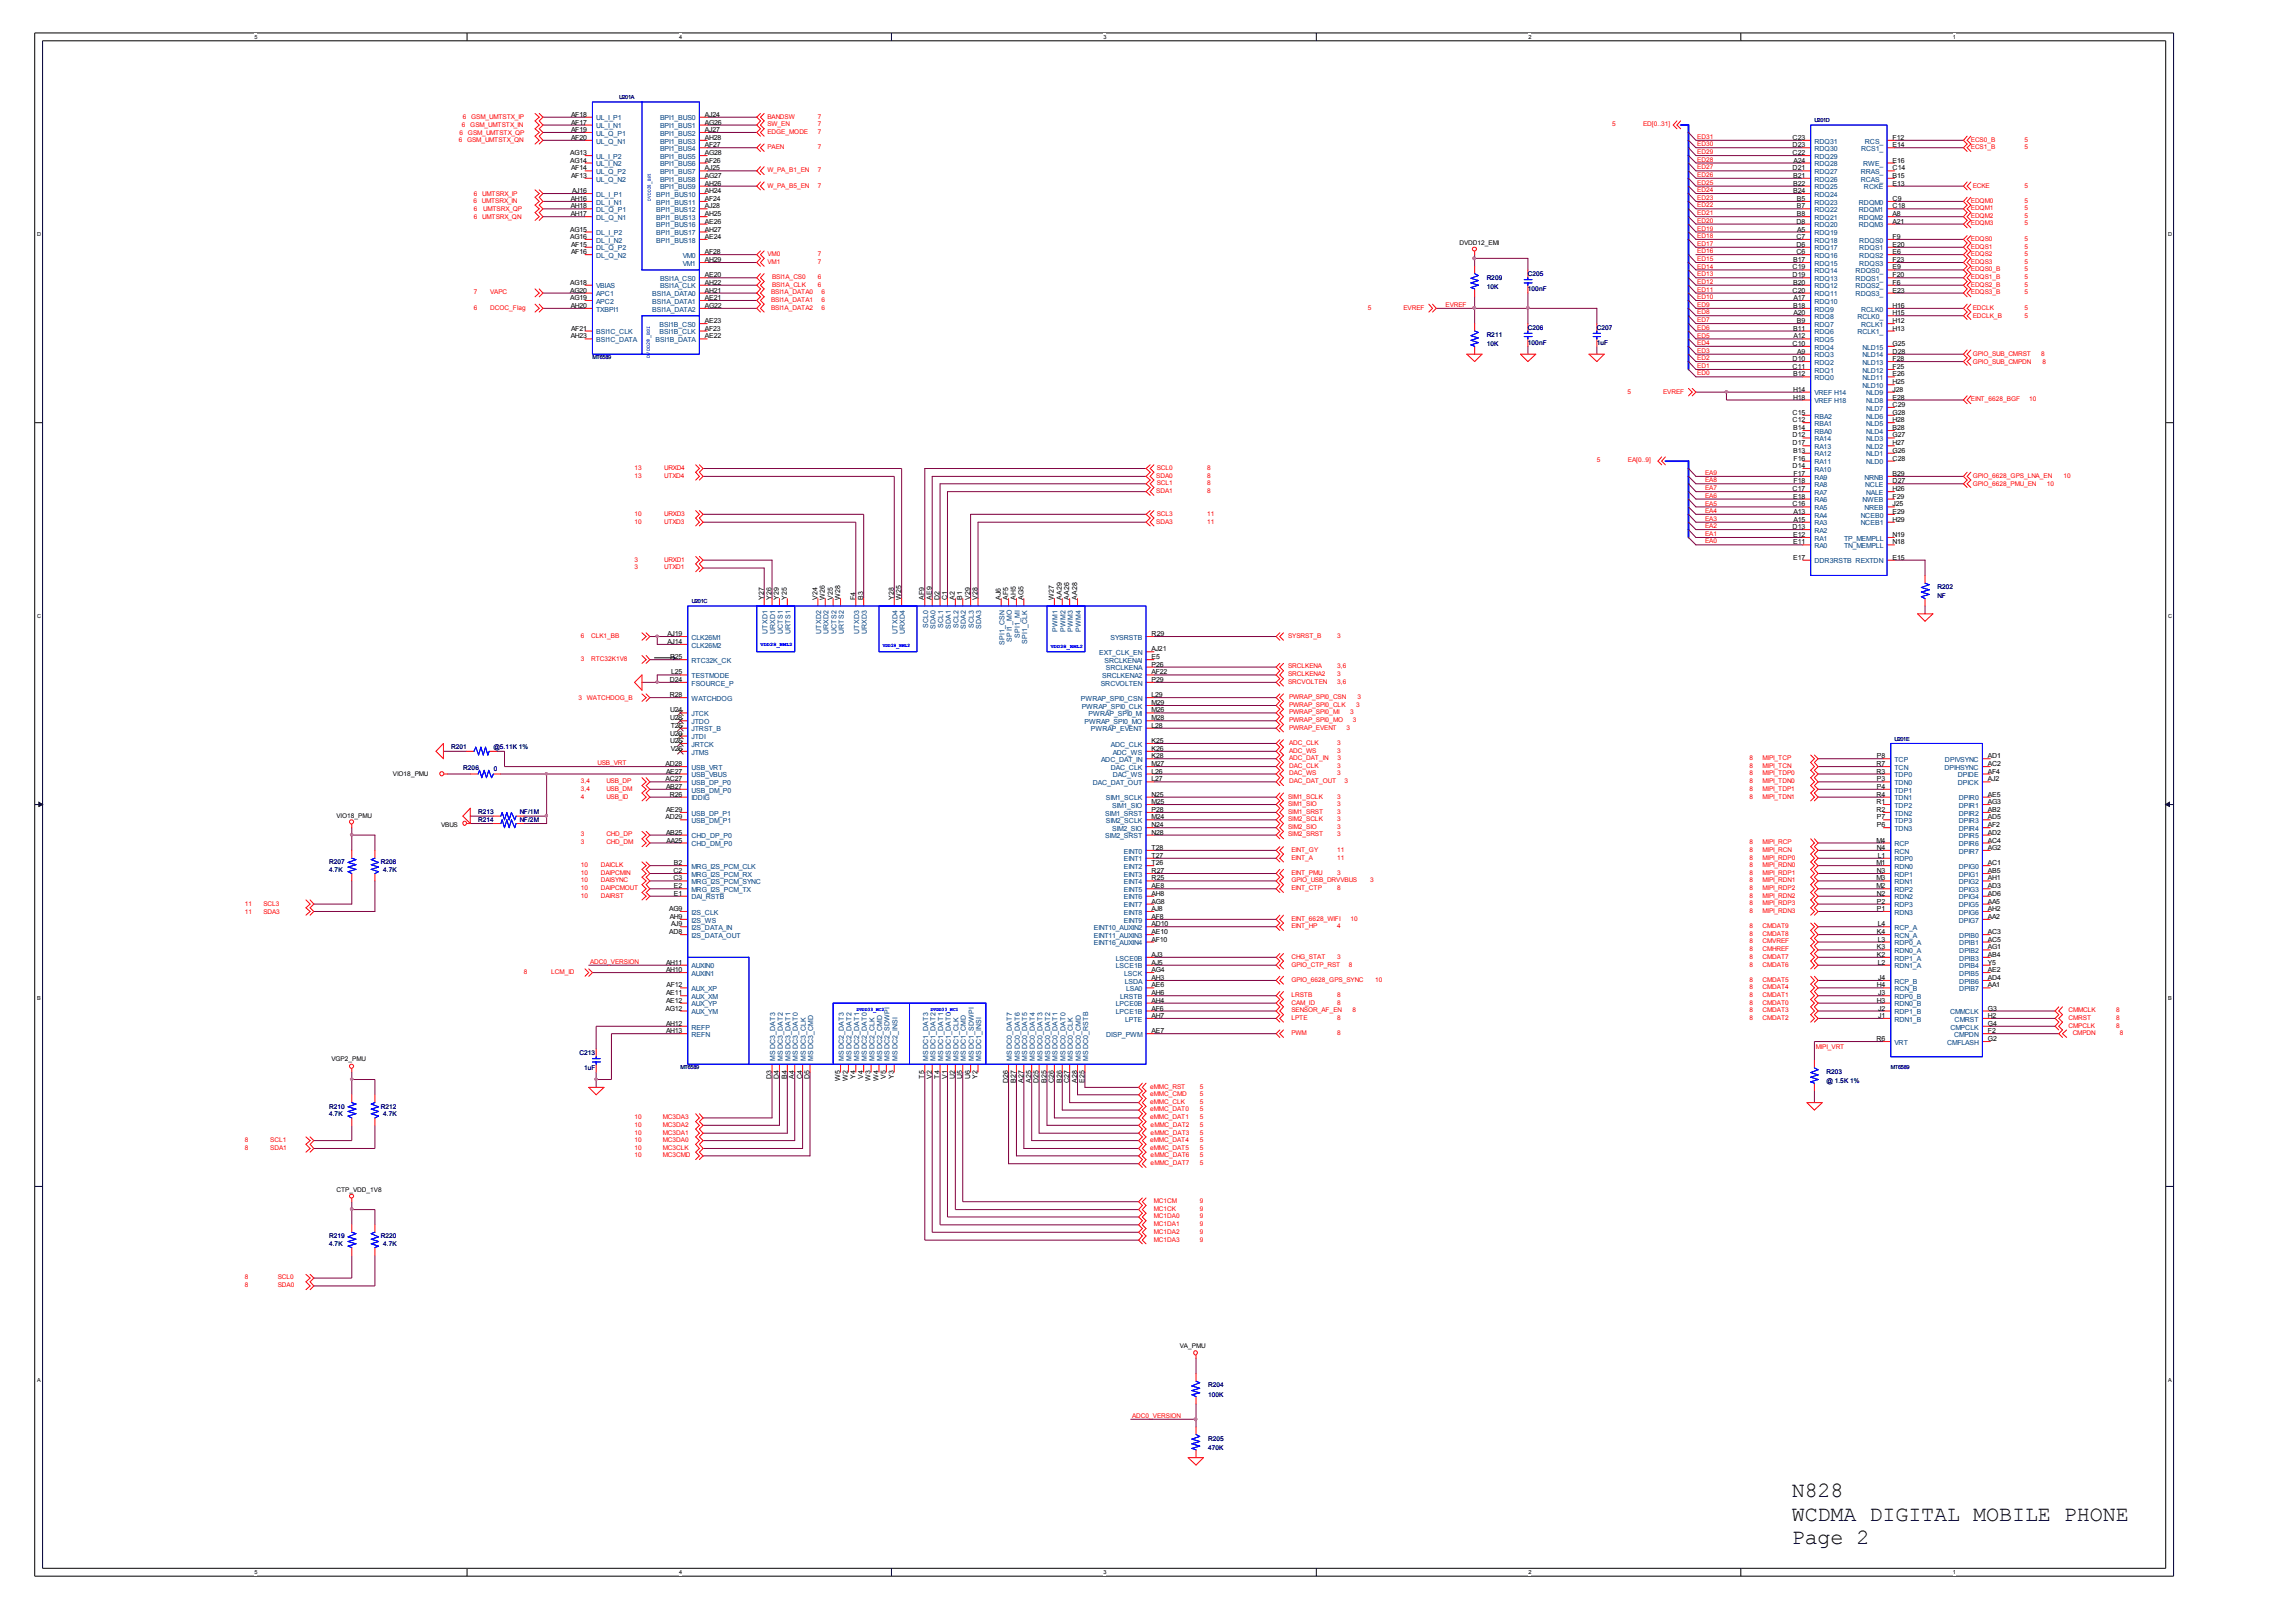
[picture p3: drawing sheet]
<svg xmlns="http://www.w3.org/2000/svg" width="420mm" height="297mm" viewBox="0 0 420 297" stroke-linecap="round" stroke-linejoin="round" font-family="sans-serif">
<defs><g id="words">
<g font-size="4">
<text x="327.7" y="273.9">N828</text>
<text x="327.7" y="278.1">WCDMA DIGITAL MOBILE PHONE</text>
<text x="327.7" y="282.4">Page 2</text>
</g>
<g font-size="1.3">
<text x="104.5" y="21.4">AF18</text>
<text x="104.5" y="22.8">AF17</text>
<text x="128.9" y="21.4">AJ24</text>
<text x="128.9" y="22.8">AG26</text>
<text x="104.3" y="28.4">AG13</text>
<text x="104.3" y="29.7">AG14</text>
<text x="104.5" y="24.1">AF19</text>
<text x="104.5" y="25.6">AF20</text>
<text x="128.9" y="24.1">AJ27</text>
<text x="128.9" y="25.6">AH28</text>
<text x="128.9" y="26.9">AF27</text>
<text x="128.9" y="28.4">AG28</text>
<text x="128.9" y="29.7">AF26</text>
<text x="327.9" y="25.6">C23</text>
<text x="327.9" y="26.9">D23</text>
<text x="327.9" y="28.4">C22</text>
<text x="328.1" y="29.7">A24</text>
<text x="346.2" y="29.7">E16</text>
<text x="346.2" y="26.9">E14</text>
<text x="346.2" y="25.6">F12</text>
<text x="104.5" y="31.2">AF14</text>
<text x="104.5" y="32.5">AF13</text>
<text x="104.6" y="35.3">AJ16</text>
<text x="128.9" y="31.2">AJ25</text>
<text x="128.9" y="32.5">AG27</text>
<text x="128.9" y="34">AH26</text>
<text x="128.9" y="35.3">AH24</text>
<text x="327.9" y="31.2">D21</text>
<text x="328" y="32.5">B21</text>
<text x="328" y="34">B22</text>
<text x="328" y="35.3">B24</text>
<text x="346.2" y="31.2">C14</text>
<text x="346.2" y="32.5">B15</text>
<text x="346.2" y="34">E13</text>
<text x="104.4" y="36.8">AH16</text>
<text x="104.4" y="38.1">AH18</text>
<text x="104.4" y="39.6">AH17</text>
<text x="128.9" y="36.8">AF24</text>
<text x="128.9" y="38.1">AJ28</text>
<text x="128.9" y="39.6">AH25</text>
<text x="128.9" y="40.9">AE26</text>
<text x="328.6" y="40.9">D8</text>
<text x="328.7" y="36.8">B5</text>
<text x="328.7" y="38.1">B7</text>
<text x="328.7" y="39.6">B8</text>
<text x="346.2" y="36.8">C9</text>
<text x="346.2" y="38.1">C18</text>
<text x="346.2" y="39.6">A8</text>
<text x="346.2" y="40.9">A21</text>
<text x="104.3" y="42.3">AG15</text>
<text x="104.3" y="43.7">AG16</text>
<text x="104.5" y="45.1">AF15</text>
<text x="104.5" y="46.5">AF16</text>
<text x="128.9" y="46.5">AF28</text>
<text x="128.9" y="47.9">AH29</text>
<text x="128.9" y="42.3">AH27</text>
<text x="128.9" y="43.7">AE24</text>
<text x="328" y="47.9">B17</text>
<text x="328.6" y="43.7">C7</text>
<text x="328.6" y="45.1">D6</text>
<text x="328.6" y="46.5">C6</text>
<text x="328.8" y="42.3">A5</text>
<text x="346.2" y="43.7">F9</text>
<text x="346.2" y="45.1">E20</text>
<text x="346.2" y="46.5">E6</text>
<text x="346.2" y="47.9">F23</text>
<text x="104.3" y="52.1">AG18</text>
<text x="104.3" y="53.5">AG20</text>
<text x="128.9" y="50.7">AE20</text>
<text x="128.9" y="52.1">AH22</text>
<text x="128.9" y="53.5">AH21</text>
<text x="327.9" y="49.3">C19</text>
<text x="327.9" y="50.7">D19</text>
<text x="327.9" y="53.5">C20</text>
<text x="328" y="52.1">B20</text>
<text x="346.2" y="49.3">E9</text>
<text x="346.2" y="50.7">F20</text>
<text x="346.2" y="52.1">F6</text>
<text x="346.2" y="53.5">E23</text>
<text x="104.3" y="54.9">AG19</text>
<text x="104.4" y="56.3">AH20</text>
<text x="128.9" y="59.1">AE23</text>
<text x="128.9" y="54.9">AE21</text>
<text x="128.9" y="56.3">AG22</text>
<text x="328" y="56.3">B18</text>
<text x="328.1" y="54.9">A17</text>
<text x="328.1" y="57.7">A20</text>
<text x="328.7" y="59.1">B9</text>
<text x="346.2" y="56.3">H16</text>
<text x="346.2" y="57.7">H15</text>
<text x="346.2" y="59.1">H12</text>
<text x="104.4" y="61.9">AH23</text>
<text x="104.5" y="60.5">AF21</text>
<text x="128.9" y="60.5">AF23</text>
<text x="128.9" y="61.9">AE22</text>
<text x="327.9" y="63.3">C10</text>
<text x="328" y="60.5">B11</text>
<text x="328.1" y="61.9">A12</text>
<text x="328.8" y="64.7">A9</text>
<text x="346.2" y="63.3">G25</text>
<text x="346.2" y="64.7">D28</text>
<text x="346.2" y="60.5">H13</text>
<text x="327.9" y="66.1">D10</text>
<text x="327.9" y="67.5">C11</text>
<text x="328" y="71.6">H14</text>
<text x="328" y="68.8">B12</text>
<text x="346.2" y="66.1">F28</text>
<text x="346.2" y="67.5">F25</text>
<text x="346.2" y="68.8">E26</text>
<text x="346.2" y="70.3">H25</text>
<text x="346.2" y="71.6">J28</text>
<text x="327.9" y="75.9">C15</text>
<text x="327.9" y="77.2">C12</text>
<text x="328" y="73.1">H18</text>
<text x="346.2" y="73.1">E28</text>
<text x="346.2" y="74.4">C29</text>
<text x="346.2" y="75.9">G28</text>
<text x="346.2" y="77.2">H28</text>
<text x="327.9" y="80">D12</text>
<text x="327.9" y="81.5">D17</text>
<text x="328" y="78.7">B14</text>
<text x="328" y="82.8">B13</text>
<text x="346.2" y="78.7">B28</text>
<text x="346.2" y="80">G27</text>
<text x="346.2" y="81.5">H27</text>
<text x="346.2" y="82.8">G26</text>
<text x="327.9" y="85.6">D14</text>
<text x="327.9" y="89.8">C17</text>
<text x="328.1" y="84.3">F16</text>
<text x="328.1" y="87.1">F17</text>
<text x="328.1" y="88.4">F18</text>
<text x="346.2" y="84.3">C28</text>
<text x="346.2" y="87.1">B29</text>
<text x="346.2" y="88.4">D27</text>
<text x="346.2" y="89.8">H26</text>
<text x="327.9" y="92.6">C16</text>
<text x="328" y="91.2">E18</text>
<text x="328.1" y="94">A13</text>
<text x="328.1" y="95.4">A15</text>
<text x="346.2" y="91.2">F29</text>
<text x="346.2" y="92.6">J25</text>
<text x="346.2" y="94">E29</text>
<text x="346.2" y="95.4">H29</text>
<text x="327.9" y="96.8">D13</text>
<text x="328" y="98.2">E12</text>
<text x="328" y="99.6">E11</text>
<text x="346.2" y="98.2">N19</text>
<text x="346.2" y="99.6">N18</text>
<text x="328" y="102.4">E17</text>
<text x="346.2" y="102.4">E15</text>
<text x="139.7" y="109.8" transform="rotate(-90 139.7 109.8)">Y27</text>
<text x="141.1" y="109.8" transform="rotate(-90 141.1 109.8)">Y26</text>
<text x="142.5" y="109.8" transform="rotate(-90 142.5 109.8)">Y29</text>
<text x="143.9" y="109.8" transform="rotate(-90 143.9 109.8)">Y25</text>
<text x="149.5" y="109.8" transform="rotate(-90 149.5 109.8)">V24</text>
<text x="150.9" y="109.8" transform="rotate(-90 150.9 109.8)">W26</text>
<text x="152.3" y="109.8" transform="rotate(-90 152.3 109.8)">V25</text>
<text x="153.7" y="109.8" transform="rotate(-90 153.7 109.8)">W28</text>
<text x="156.5" y="109.8" transform="rotate(-90 156.5 109.8)">F4</text>
<text x="157.9" y="109.8" transform="rotate(-90 157.9 109.8)">B3</text>
<text x="163.5" y="109.8" transform="rotate(-90 163.5 109.8)">Y28</text>
<text x="164.8" y="109.8" transform="rotate(-90 164.8 109.8)">W25</text>
<text x="169.1" y="109.8" transform="rotate(-90 169.1 109.8)">AF9</text>
<text x="170.4" y="109.8" transform="rotate(-90 170.4 109.8)">AE9</text>
<text x="171.9" y="109.8" transform="rotate(-90 171.9 109.8)">D2</text>
<text x="173.2" y="109.8" transform="rotate(-90 173.2 109.8)">C1</text>
<text x="174.7" y="109.8" transform="rotate(-90 174.7 109.8)">A2</text>
<text x="176" y="109.8" transform="rotate(-90 176 109.8)">B1</text>
<text x="177.5" y="109.8" transform="rotate(-90 177.5 109.8)">V29</text>
<text x="178.8" y="109.8" transform="rotate(-90 178.8 109.8)">V28</text>
<text x="183" y="109.8" transform="rotate(-90 183 109.8)">AJ6</text>
<text x="184.4" y="109.8" transform="rotate(-90 184.4 109.8)">AF5</text>
<text x="185.8" y="109.8" transform="rotate(-90 185.8 109.8)">AH5</text>
<text x="187.2" y="109.8" transform="rotate(-90 187.2 109.8)">AG5</text>
<text x="192.8" y="109.8" transform="rotate(-90 192.8 109.8)">W27</text>
<text x="194.2" y="109.8" transform="rotate(-90 194.2 109.8)">AA29</text>
<text x="195.6" y="109.8" transform="rotate(-90 195.6 109.8)">AA26</text>
<text x="197" y="109.8" transform="rotate(-90 197 109.8)">AA28</text>
<text x="122.1" y="117.8">AJ14</text>
<text x="122.1" y="116.3">AJ19</text>
<text x="210.7" y="116.3">R29</text>
<text x="210.7" y="119.1">AJ21</text>
<text x="122.5" y="124.7">D24</text>
<text x="122.6" y="120.6">P25</text>
<text x="122.8" y="123.4">L25</text>
<text x="210.7" y="120.6">E5</text>
<text x="210.7" y="121.9">P26</text>
<text x="210.7" y="123.4">AF22</text>
<text x="210.7" y="124.7">P29</text>
<text x="122.5" y="127.5">R28</text>
<text x="122.6" y="130.3">U24</text>
<text x="122.6" y="131.8">U28</text>
<text x="210.7" y="127.5">L29</text>
<text x="210.7" y="129">M29</text>
<text x="210.7" y="130.3">M26</text>
<text x="210.7" y="131.8">M28</text>
<text x="122.6" y="134.5">U29</text>
<text x="122.6" y="135.9">U25</text>
<text x="122.7" y="133.1">T25</text>
<text x="122.7" y="137.3">V26</text>
<text x="210.7" y="133.1">L28</text>
<text x="210.7" y="135.9">K25</text>
<text x="210.7" y="137.3">K26</text>
<text x="121.8" y="140.1">AD28</text>
<text x="121.8" y="142.9">AC27</text>
<text x="121.8" y="141.5">AE27</text>
<text x="210.7" y="138.7">K28</text>
<text x="210.7" y="140.1">M27</text>
<text x="210.7" y="141.5">L26</text>
<text x="210.7" y="142.9">L27</text>
<text x="343.2" y="140.1">R7</text>
<text x="343.2" y="141.5">R3</text>
<text x="343.3" y="138.7">P8</text>
<text x="343.3" y="142.9">P3</text>
<text x="363.6" y="138.7">AD1</text>
<text x="363.6" y="142.9">AJ2</text>
<text x="363.6" y="141.5">AF4</text>
<text x="363.6" y="140.1">AC2</text>
<text x="121.8" y="149.9">AD29</text>
<text x="121.8" y="144.3">AB27</text>
<text x="121.8" y="148.5">AE29</text>
<text x="122.5" y="145.7">R26</text>
<text x="210.7" y="145.7">N25</text>
<text x="210.7" y="147.1">M25</text>
<text x="210.7" y="148.5">P28</text>
<text x="210.7" y="149.9">M24</text>
<text x="343.2" y="145.7">R4</text>
<text x="343.2" y="148.5">R2</text>
<text x="343.2" y="147.1">R1</text>
<text x="343.3" y="144.3">P4</text>
<text x="343.3" y="149.9">P7</text>
<text x="363.6" y="145.7">AE5</text>
<text x="363.6" y="147.1">AG3</text>
<text x="363.6" y="148.5">AB2</text>
<text x="363.6" y="149.9">AD5</text>
<text x="121.8" y="152.7">AB25</text>
<text x="121.9" y="154.1">AA25</text>
<text x="210.7" y="151.3">N24</text>
<text x="210.7" y="152.7">N28</text>
<text x="210.7" y="155.5">T28</text>
<text x="343.2" y="154.1">M4</text>
<text x="343.3" y="155.5">N4</text>
<text x="343.3" y="151.3">P6</text>
<text x="363.6" y="151.3">AF2</text>
<text x="363.6" y="152.7">AD2</text>
<text x="363.6" y="154.1">AC4</text>
<text x="363.6" y="155.5">AG2</text>
<text x="123.2" y="159.7">C2</text>
<text x="123.2" y="161.1">C3</text>
<text x="123.3" y="158.3">B2</text>
<text x="210.7" y="156.9">T27</text>
<text x="210.7" y="158.3">T26</text>
<text x="210.7" y="159.7">R27</text>
<text x="210.7" y="161.1">R25</text>
<text x="343.2" y="158.3">M1</text>
<text x="343.2" y="161.1">M3</text>
<text x="343.3" y="159.7">N3</text>
<text x="343.5" y="156.9">L1</text>
<text x="363.6" y="158.3">AC1</text>
<text x="363.6" y="159.7">AB5</text>
<text x="363.6" y="161.1">AH1</text>
<text x="122.4" y="166.6">AG9</text>
<text x="123.3" y="162.5">E2</text>
<text x="123.3" y="163.8">E1</text>
<text x="210.7" y="162.5">AE8</text>
<text x="210.7" y="163.8">AH8</text>
<text x="210.7" y="165.3">AG8</text>
<text x="210.7" y="166.6">AJ8</text>
<text x="343.2" y="162.5">M2</text>
<text x="343.3" y="163.8">N2</text>
<text x="343.3" y="165.3">P2</text>
<text x="343.3" y="166.6">P1</text>
<text x="363.6" y="162.5">AD3</text>
<text x="363.6" y="163.8">AD6</text>
<text x="363.6" y="165.3">AA5</text>
<text x="363.6" y="166.6">AH2</text>
<text x="122.4" y="170.9">AD8</text>
<text x="122.5" y="168.1">AH9</text>
<text x="122.8" y="169.4">AJ9</text>
<text x="210.7" y="168.1">AF8</text>
<text x="210.7" y="169.4">AD10</text>
<text x="210.7" y="170.9">AE10</text>
<text x="210.7" y="172.2">AF10</text>
<text x="343.3" y="170.9">K4</text>
<text x="343.3" y="173.7">K3</text>
<text x="343.5" y="169.4">L4</text>
<text x="343.5" y="172.2">L3</text>
<text x="363.6" y="170.9">AC3</text>
<text x="363.6" y="172.2">AC5</text>
<text x="363.6" y="173.7">AG1</text>
<text x="363.6" y="168.1">AA2</text>
<text x="121.8" y="176.5">AH11</text>
<text x="121.8" y="177.8">AH10</text>
<text x="210.7" y="175">AJ3</text>
<text x="210.7" y="176.5">AJ5</text>
<text x="210.7" y="177.8">AG4</text>
<text x="210.7" y="179.3">AH3</text>
<text x="343.3" y="175">K2</text>
<text x="343.5" y="176.5">L2</text>
<text x="343.6" y="179.3">J4</text>
<text x="363.6" y="175">AB4</text>
<text x="363.6" y="176.5">Y5</text>
<text x="363.6" y="177.8">AE2</text>
<text x="363.6" y="179.3">AD4</text>
<text x="121.8" y="184.8">AG12</text>
<text x="121.8" y="182">AE11</text>
<text x="121.8" y="183.4">AE12</text>
<text x="121.9" y="180.6">AF12</text>
<text x="210.7" y="180.6">AE6</text>
<text x="210.7" y="182">AH6</text>
<text x="210.7" y="183.4">AH4</text>
<text x="210.7" y="184.8">AF6</text>
<text x="343.3" y="180.6">H4</text>
<text x="343.3" y="183.4">H3</text>
<text x="343.6" y="182">J3</text>
<text x="343.6" y="184.8">J2</text>
<text x="363.6" y="180.6">AA1</text>
<text x="363.6" y="184.8">G3</text>
<text x="121.8" y="189">AH13</text>
<text x="121.8" y="187.6">AH12</text>
<text x="210.7" y="186.2">AH7</text>
<text x="210.7" y="189">AE7</text>
<text x="343.2" y="190.4">R6</text>
<text x="343.6" y="186.2">J1</text>
<text x="363.6" y="187.6">G4</text>
<text x="363.6" y="190.4">G2</text>
<text x="363.6" y="186.2">H2</text>
<text x="363.6" y="189">F2</text>
<text x="141.1" y="197.4" transform="rotate(-90 141.1 197.4)">D3</text>
<text x="142.5" y="197.4" transform="rotate(-90 142.5 197.4)">D4</text>
<text x="143.9" y="197.4" transform="rotate(-90 143.9 197.4)">B4</text>
<text x="145.3" y="197.4" transform="rotate(-90 145.3 197.4)">A4</text>
<text x="146.7" y="197.4" transform="rotate(-90 146.7 197.4)">C4</text>
<text x="148.1" y="197.4" transform="rotate(-90 148.1 197.4)">D5</text>
<text x="153.7" y="197.7" transform="rotate(-90 153.7 197.7)">W5</text>
<text x="155.1" y="197.7" transform="rotate(-90 155.1 197.7)">W2</text>
<text x="156.5" y="197.4" transform="rotate(-90 156.5 197.4)">Y4</text>
<text x="157.9" y="197.4" transform="rotate(-90 157.9 197.4)">V4</text>
<text x="159.3" y="197.7" transform="rotate(-90 159.3 197.7)">W3</text>
<text x="160.7" y="197.7" transform="rotate(-90 160.7 197.7)">W4</text>
<text x="162.1" y="197.4" transform="rotate(-90 162.1 197.4)">V5</text>
<text x="163.5" y="197.4" transform="rotate(-90 163.5 197.4)">Y3</text>
<text x="169.1" y="197.3" transform="rotate(-90 169.1 197.3)">T5</text>
<text x="170.4" y="197.4" transform="rotate(-90 170.4 197.4)">V2</text>
<text x="171.9" y="197.3" transform="rotate(-90 171.9 197.3)">T4</text>
<text x="173.2" y="197.4" transform="rotate(-90 173.2 197.4)">V1</text>
<text x="174.7" y="197.4" transform="rotate(-90 174.7 197.4)">U2</text>
<text x="176" y="197.4" transform="rotate(-90 176 197.4)">U5</text>
<text x="177.5" y="197.4" transform="rotate(-90 177.5 197.4)">U6</text>
<text x="178.8" y="197.4" transform="rotate(-90 178.8 197.4)">Y2</text>
<text x="184.4" y="198.1" transform="rotate(-90 184.4 198.1)">D26</text>
<text x="185.8" y="198.1" transform="rotate(-90 185.8 198.1)">B27</text>
<text x="187.2" y="198.1" transform="rotate(-90 187.2 198.1)">A27</text>
<text x="188.6" y="198.1" transform="rotate(-90 188.6 198.1)">A25</text>
<text x="190" y="198.1" transform="rotate(-90 190 198.1)">D25</text>
<text x="191.4" y="198.1" transform="rotate(-90 191.4 198.1)">B25</text>
<text x="192.8" y="198.1" transform="rotate(-90 192.8 198.1)">C26</text>
<text x="194.2" y="198.1" transform="rotate(-90 194.2 198.1)">B26</text>
<text x="195.6" y="198.1" transform="rotate(-90 195.6 198.1)">C27</text>
<text x="197" y="198.1" transform="rotate(-90 197 198.1)">A28</text>
<text x="198.4" y="198.1" transform="rotate(-90 198.4 198.1)">E25</text>
</g>
<g font-size="1.3" fill="#004080">
<text x="109.1" y="22">UL_I_P1</text>
<text x="109.1" y="23.5">UL_I_N1</text>
<text x="120.7" y="22">BPI1_BUS0</text>
<text x="120.7" y="23.5">BPI1_BUS1</text>
<text x="109.1" y="24.8">UL_Q_P1</text>
<text x="109.1" y="26.3">UL_Q_N1</text>
<text x="109.1" y="29.1">UL_I_P2</text>
<text x="120.7" y="24.8">BPI1_BUS2</text>
<text x="120.7" y="26.3">BPI1_BUS3</text>
<text x="120.7" y="27.6">BPI1_BUS4</text>
<text x="120.7" y="29.1">BPI1_BUS5</text>
<text x="331.9" y="26.3">RDQ31</text>
<text x="331.9" y="27.6">RDQ30</text>
<text x="331.9" y="29.1">RDQ29</text>
<text x="340.4" y="27.6">RCS1_</text>
<text x="341.1" y="26.3">RCS_</text>
<text x="109.1" y="30.4">UL_I_N2</text>
<text x="109.1" y="31.8">UL_Q_P2</text>
<text x="109.1" y="33.2">UL_Q_N2</text>
<text x="109.1" y="36">DL_I_P1</text>
<text x="120.1" y="36">BPI1_BUS10</text>
<text x="120.7" y="30.4">BPI1_BUS6</text>
<text x="120.7" y="31.8">BPI1_BUS7</text>
<text x="120.7" y="33.2">BPI1_BUS8</text>
<text x="120.7" y="34.6">BPI1_BUS9</text>
<text x="331.9" y="30.4">RDQ28</text>
<text x="331.9" y="31.8">RDQ27</text>
<text x="331.9" y="33.2">RDQ26</text>
<text x="331.9" y="34.6">RDQ25</text>
<text x="331.9" y="36">RDQ24</text>
<text x="340.4" y="31.8">RRAS_</text>
<text x="340.4" y="33.2">RCAS_</text>
<text x="340.8" y="30.4">RWE_</text>
<text x="341" y="34.6">RCKE</text>
<text x="109.1" y="37.4">DL_I_N1</text>
<text x="109.1" y="38.8">DL_Q_P1</text>
<text x="109.1" y="40.2">DL_Q_N1</text>
<text x="120.1" y="37.4">BPI1_BUS11</text>
<text x="120.1" y="38.8">BPI1_BUS12</text>
<text x="120.1" y="40.2">BPI1_BUS13</text>
<text x="120.1" y="41.6">BPI1_BUS16</text>
<text x="331.9" y="37.4">RDQ23</text>
<text x="331.9" y="38.8">RDQ22</text>
<text x="331.9" y="40.2">RDQ21</text>
<text x="331.9" y="41.6">RDQ20</text>
<text x="340" y="37.4">RDQM0</text>
<text x="340" y="38.8">RDQM1</text>
<text x="340" y="40.2">RDQM2</text>
<text x="340" y="41.6">RDQM3</text>
<text x="109.1" y="43">DL_I_P2</text>
<text x="109.1" y="44.4">DL_I_N2</text>
<text x="109.1" y="45.8">DL_Q_P2</text>
<text x="109.1" y="47.2">DL_Q_N2</text>
<text x="120.1" y="43">BPI1_BUS17</text>
<text x="120.1" y="44.4">BPI1_BUS18</text>
<text x="124.9" y="47.2">VM0</text>
<text x="331.9" y="43">RDQ19</text>
<text x="331.9" y="44.4">RDQ18</text>
<text x="331.9" y="45.8">RDQ17</text>
<text x="331.9" y="47.2">RDQ16</text>
<text x="340.1" y="44.4">RDQS0</text>
<text x="340.1" y="45.8">RDQS1</text>
<text x="340.1" y="47.2">RDQS2</text>
<text x="109.1" y="52.8">VBIAS</text>
<text x="120.7" y="51.4">BSI1A_CS0</text>
<text x="120.7" y="52.8">BSI1A_CLK</text>
<text x="124.9" y="48.6">VM1</text>
<text x="331.9" y="48.6">RDQ15</text>
<text x="331.9" y="50">RDQ14</text>
<text x="331.9" y="51.4">RDQ13</text>
<text x="331.9" y="52.8">RDQ12</text>
<text x="339.4" y="50">RDQS0_</text>
<text x="339.4" y="51.4">RDQS1_</text>
<text x="339.4" y="52.8">RDQS2_</text>
<text x="340.1" y="48.6">RDQS3</text>
<text x="109.1" y="54.2">APC1</text>
<text x="109.1" y="55.6">APC2</text>
<text x="109.1" y="57">TXBPI1</text>
<text x="119.3" y="54.2">BSI1A_DATA0</text>
<text x="119.3" y="55.6">BSI1A_DATA1</text>
<text x="119.3" y="57">BSI1A_DATA2</text>
<text x="120.6" y="59.8">BSI1B_CS0</text>
<text x="331.9" y="54.2">RDQ11</text>
<text x="331.9" y="55.6">RDQ10</text>
<text x="331.9" y="57">RDQ9</text>
<text x="331.9" y="58.3">RDQ8</text>
<text x="331.9" y="59.8">RDQ7</text>
<text x="339.4" y="54.2">RDQS3_</text>
<text x="339.8" y="58.3">RCLK0_</text>
<text x="340.4" y="57">RCLK0</text>
<text x="340.4" y="59.8">RCLK1</text>
<text x="109.1" y="61.1">BSI1C_CLK</text>
<text x="109.1" y="62.6">BSI1C_DATA</text>
<text x="119.9" y="62.6">BSI1B_DATA</text>
<text x="120.6" y="61.1">BSI1B_CLK</text>
<text x="331.9" y="61.1">RDQ6</text>
<text x="331.9" y="62.6">RDQ5</text>
<text x="331.9" y="63.9">RDQ4</text>
<text x="331.9" y="65.4">RDQ3</text>
<text x="339.8" y="61.1">RCLK1_</text>
<text x="340.7" y="63.9">NLD15</text>
<text x="340.7" y="65.4">NLD14</text>
<text x="331.9" y="66.7">RDQ2</text>
<text x="331.9" y="68.2">RDQ1</text>
<text x="331.9" y="69.5">RDQ0</text>
<text x="340.7" y="66.7">NLD13</text>
<text x="340.7" y="68.2">NLD12</text>
<text x="340.7" y="69.5">NLD11</text>
<text x="340.7" y="71">NLD10</text>
<text x="331.9" y="72.3">VREF H14</text>
<text x="331.9" y="76.6">RBA2</text>
<text x="331.9" y="77.9">RBA1</text>
<text x="331.9" y="73.8">VREF H18</text>
<text x="341.4" y="72.3">NLD9</text>
<text x="341.4" y="73.8">NLD8</text>
<text x="341.4" y="75.1">NLD7</text>
<text x="341.4" y="76.6">NLD6</text>
<text x="341.4" y="77.9">NLD5</text>
<text x="331.9" y="79.3">RBA0</text>
<text x="331.9" y="80.7">RA14</text>
<text x="331.9" y="82.1">RA13</text>
<text x="331.9" y="83.5">RA12</text>
<text x="341.4" y="79.3">NLD4</text>
<text x="341.4" y="80.7">NLD3</text>
<text x="341.4" y="82.1">NLD2</text>
<text x="341.4" y="83.5">NLD1</text>
<text x="331.9" y="84.9">RA11</text>
<text x="331.9" y="86.3">RA10</text>
<text x="331.9" y="87.7">RA9</text>
<text x="331.9" y="89.1">RA8</text>
<text x="341" y="87.7">NRNB</text>
<text x="341.2" y="89.1">NCLE</text>
<text x="341.4" y="84.9">NLD0</text>
<text x="331.9" y="90.5">RA7</text>
<text x="331.9" y="91.9">RA6</text>
<text x="331.9" y="93.3">RA5</text>
<text x="331.9" y="94.7">RA4</text>
<text x="340.4" y="94.7">NCEB0</text>
<text x="340.7" y="91.9">NWEB</text>
<text x="341" y="93.3">NREB</text>
<text x="341.4" y="90.5">NALE</text>
<text x="331.9" y="96.1">RA3</text>
<text x="331.9" y="97.5">RA2</text>
<text x="331.9" y="98.9">RA1</text>
<text x="331.9" y="100.3">RA0</text>
<text x="337.3" y="98.9">TP_MEMPLL</text>
<text x="337.3" y="100.3">TN_MEMPLL</text>
<text x="340.4" y="96.1">NCEB1</text>
<text x="331.9" y="103.1">DDR3RSTB REXTDN</text>
<text x="126.5" y="118.5">CLK26M2</text>
<text x="126.5" y="117">CLK26M1</text>
<text x="140.4" y="115.9" transform="rotate(-90 140.4 115.9)">UTXD1</text>
<text x="141.8" y="116" transform="rotate(-90 141.8 116)">URXD1</text>
<text x="143.2" y="115.9" transform="rotate(-90 143.2 115.9)">UCTS1</text>
<text x="144.6" y="115.9" transform="rotate(-90 144.6 115.9)">URTS1</text>
<text x="150.2" y="115.9" transform="rotate(-90 150.2 115.9)">UTXD2</text>
<text x="151.6" y="116" transform="rotate(-90 151.6 116)">URXD2</text>
<text x="153" y="115.9" transform="rotate(-90 153 115.9)">UCTS2</text>
<text x="154.3" y="115.9" transform="rotate(-90 154.3 115.9)">URTS2</text>
<text x="157.1" y="115.9" transform="rotate(-90 157.1 115.9)">UTXD3</text>
<text x="158.6" y="116" transform="rotate(-90 158.6 116)">URXD3</text>
<text x="164.2" y="115.9" transform="rotate(-90 164.2 115.9)">UTXD4</text>
<text x="165.5" y="116" transform="rotate(-90 165.5 116)">URXD4</text>
<text x="169.8" y="114.9" transform="rotate(-90 169.8 114.9)">SCL0</text>
<text x="171.1" y="115.1" transform="rotate(-90 171.1 115.1)">SDA0</text>
<text x="172.6" y="114.9" transform="rotate(-90 172.6 114.9)">SCL1</text>
<text x="173.9" y="115.1" transform="rotate(-90 173.9 115.1)">SDA1</text>
<text x="175.3" y="114.9" transform="rotate(-90 175.3 114.9)">SCL2</text>
<text x="176.7" y="115.1" transform="rotate(-90 176.7 115.1)">SDA2</text>
<text x="178.1" y="114.9" transform="rotate(-90 178.1 114.9)">SCL3</text>
<text x="179.5" y="115.1" transform="rotate(-90 179.5 115.1)">SDA3</text>
<text x="183.7" y="118" transform="rotate(-90 183.7 118)">SPI1_CSN</text>
<text x="185.1" y="117.4" transform="rotate(-90 185.1 117.4)">SPI1_MO</text>
<text x="186.5" y="116.7" transform="rotate(-90 186.5 116.7)">SPI1_MI</text>
<text x="187.9" y="117.9" transform="rotate(-90 187.9 117.9)">SPI1_CLK</text>
<text x="193.5" y="115.6" transform="rotate(-90 193.5 115.6)">PWM1</text>
<text x="194.9" y="115.6" transform="rotate(-90 194.9 115.6)">PWM2</text>
<text x="196.3" y="115.6" transform="rotate(-90 196.3 115.6)">PWM3</text>
<text x="197.7" y="115.6" transform="rotate(-90 197.7 115.6)">PWM4</text>
<text x="201.1" y="119.8">EXT_CLK_EN</text>
<text x="203.1" y="117">SYSRSTB</text>
<text x="126.5" y="125.4">FSOURCE_P</text>
<text x="126.5" y="124.1">TESTMODE</text>
<text x="126.5" y="121.3">RTC32K_CK</text>
<text x="201.3" y="125.4">SRCVOLTEN</text>
<text x="201.6" y="124.1">SRCLKENA2</text>
<text x="202" y="121.3">SRCLKENAI</text>
<text x="202.3" y="122.6">SRCLKENA</text>
<text x="126.5" y="128.2">WATCHDOG</text>
<text x="126.5" y="131">JTCK</text>
<text x="197.7" y="128.2">PWRAP_SPI0_CSN</text>
<text x="197.9" y="129.6">PWRAP_SPI0_CLK</text>
<text x="199.1" y="131">PWRAP_SPI0_MI</text>
<text x="126.5" y="132.4">JTDO</text>
<text x="126.5" y="133.8">JTRST_B</text>
<text x="126.5" y="135.2">JTDI</text>
<text x="126.5" y="136.6">JRTCK</text>
<text x="198.4" y="132.4">PWRAP_SPI0_MO</text>
<text x="199.6" y="133.8">PWRAP_EVENT</text>
<text x="203.2" y="136.6">ADC_CLK</text>
<text x="126.5" y="138">JTMS</text>
<text x="126.5" y="140.8">USB_VRT</text>
<text x="126.5" y="142.2">USB_VBUS</text>
<text x="126.5" y="143.6">USB_DP_P0</text>
<text x="199.9" y="143.6">DAC_DAT_OUT</text>
<text x="201.4" y="139.4">ADC_DAT_IN</text>
<text x="203.2" y="140.8">DAC_CLK</text>
<text x="203.5" y="138">ADC_WS</text>
<text x="203.5" y="142.2">DAC_WS</text>
<text x="346.5" y="140.8">TCN</text>
<text x="346.5" y="139.4">TCP</text>
<text x="346.5" y="143.6">TDN0</text>
<text x="346.5" y="142.2">TDP0</text>
<text x="355.7" y="140.8">DPIHSYNC</text>
<text x="355.8" y="139.4">DPIVSYNC</text>
<text x="358.1" y="143.6">DPICK</text>
<text x="358.1" y="142.2">DPIDE</text>
<text x="126.5" y="145">USB_DM_P0</text>
<text x="126.5" y="146.4">IDDIG</text>
<text x="126.5" y="149.2">USB_DP_P1</text>
<text x="202.2" y="149.2">SIM1_SRST</text>
<text x="202.3" y="146.4">SIM1_SCLK</text>
<text x="203.5" y="147.8">SIM1_SIO</text>
<text x="346.5" y="146.4">TDN1</text>
<text x="346.5" y="149.2">TDN2</text>
<text x="346.5" y="145">TDP1</text>
<text x="346.5" y="147.8">TDP2</text>
<text x="358.3" y="146.4">DPIR0</text>
<text x="358.3" y="147.8">DPIR1</text>
<text x="358.3" y="149.2">DPIR2</text>
<text x="126.5" y="150.6">USB_DM_P1</text>
<text x="126.5" y="153.3">CHD_DP_P0</text>
<text x="126.5" y="154.8">CHD_DM_P0</text>
<text x="202.2" y="153.3">SIM2_SRST</text>
<text x="202.3" y="150.6">SIM2_SCLK</text>
<text x="203.5" y="152">SIM2_SIO</text>
<text x="346.5" y="154.8">RCP</text>
<text x="346.5" y="150.6">TDP3</text>
<text x="346.5" y="152">TDN3</text>
<text x="358.3" y="150.6">DPIR3</text>
<text x="358.3" y="152">DPIR4</text>
<text x="358.3" y="153.3">DPIR5</text>
<text x="358.3" y="154.8">DPIR6</text>
<text x="126.5" y="158.9">MRG_I2S_PCM_CLK</text>
<text x="126.5" y="160.4">MRG_I2S_PCM_RX</text>
<text x="126.5" y="161.7">MRG_I2S_PCM_SYNC</text>
<text x="205.6" y="156.1">EINT0</text>
<text x="205.6" y="157.6">EINT1</text>
<text x="205.6" y="158.9">EINT2</text>
<text x="205.6" y="160.4">EINT3</text>
<text x="205.6" y="161.7">EINT4</text>
<text x="346.5" y="156.1">RCN</text>
<text x="346.5" y="157.6">RDP0</text>
<text x="346.5" y="158.9">RDN0</text>
<text x="346.5" y="160.4">RDP1</text>
<text x="346.5" y="161.7">RDN1</text>
<text x="358.3" y="156.1">DPIR7</text>
<text x="358.3" y="158.9">DPIG0</text>
<text x="358.3" y="160.4">DPIG1</text>
<text x="358.3" y="161.7">DPIG2</text>
<text x="126.5" y="163.2">MRG_I2S_PCM_TX</text>
<text x="126.5" y="164.5">DAI_RSTB</text>
<text x="126.5" y="167.3">I2S_CLK</text>
<text x="205.6" y="163.2">EINT5</text>
<text x="205.6" y="164.5">EINT6</text>
<text x="205.6" y="166">EINT7</text>
<text x="205.6" y="167.3">EINT8</text>
<text x="346.5" y="163.2">RDP2</text>
<text x="346.5" y="164.5">RDN2</text>
<text x="346.5" y="166">RDP3</text>
<text x="346.5" y="167.3">RDN3</text>
<text x="358.3" y="163.2">DPIG3</text>
<text x="358.3" y="164.5">DPIG4</text>
<text x="358.3" y="166">DPIG5</text>
<text x="358.3" y="167.3">DPIG6</text>
<text x="126.5" y="168.8">I2S_WS</text>
<text x="126.5" y="170.1">I2S_DATA_IN</text>
<text x="126.5" y="171.5">I2S_DATA_OUT</text>
<text x="200.1" y="170.1">EINT10_AUXIN2</text>
<text x="200.1" y="171.5">EINT11_AUXIN3</text>
<text x="200.1" y="172.9">EINT16_AUXIN4</text>
<text x="205.6" y="168.8">EINT9</text>
<text x="346.5" y="170.1">RCP_A</text>
<text x="346.5" y="171.5">RCN_A</text>
<text x="346.5" y="172.9">RDP0_A</text>
<text x="358.3" y="168.8">DPIG7</text>
<text x="358.4" y="171.5">DPIB0</text>
<text x="358.4" y="172.9">DPIB1</text>
<text x="126.5" y="177.1">AUXIN0</text>
<text x="126.5" y="178.5">AUXIN1</text>
<text x="204.1" y="175.7">LSCE0B</text>
<text x="204.1" y="177.1">LSCE1B</text>
<text x="205.7" y="178.5">LSCK</text>
<text x="205.7" y="179.9">LSDA</text>
<text x="346.5" y="179.9">RCP_B</text>
<text x="346.5" y="174.3">RDN0_A</text>
<text x="346.5" y="175.7">RDP1_A</text>
<text x="346.5" y="177.1">RDN1_A</text>
<text x="358.4" y="174.3">DPIB2</text>
<text x="358.4" y="175.7">DPIB3</text>
<text x="358.4" y="177.1">DPIB4</text>
<text x="358.4" y="178.5">DPIB5</text>
<text x="358.4" y="179.9">DPIB6</text>
<text x="126.5" y="181.3">AUX_XP</text>
<text x="126.5" y="182.7">AUX_XM</text>
<text x="126.5" y="184.1">AUX_YP</text>
<text x="126.5" y="185.5">AUX_YM</text>
<text x="204.1" y="184.1">LPCE0B</text>
<text x="204.1" y="185.5">LPCE1B</text>
<text x="204.9" y="182.7">LRSTB</text>
<text x="206" y="181.3">LSA0</text>
<text x="346.5" y="181.3">RCN_B</text>
<text x="346.5" y="182.7">RDP0_B</text>
<text x="346.5" y="184.1">RDN0_B</text>
<text x="346.5" y="185.5">RDP1_B</text>
<text x="356.7" y="185.5">CMMCLK</text>
<text x="358.4" y="181.3">DPIB7</text>
<text x="126.5" y="189.7">REFN</text>
<text x="126.5" y="188.3">REFP</text>
<text x="202.4" y="189.7">DISP_PWM</text>
<text x="205.8" y="186.9">LPTE</text>
<text x="346.5" y="191.1">VRT</text>
<text x="346.5" y="186.9">RDN1_B</text>
<text x="356.2" y="191.1">CMFLASH</text>
<text x="356.8" y="188.3">CMPCLK</text>
<text x="357.5" y="189.7">CMPDN</text>
<text x="357.5" y="186.9">CMRST</text>
<text x="141.8" y="194" transform="rotate(-90 141.8 194)">MSDC3_DAT3</text>
<text x="143.2" y="194" transform="rotate(-90 143.2 194)">MSDC3_DAT2</text>
<text x="144.6" y="194" transform="rotate(-90 144.6 194)">MSDC3_DAT1</text>
<text x="146" y="194" transform="rotate(-90 146 194)">MSDC3_DAT0</text>
<text x="147.4" y="194" transform="rotate(-90 147.4 194)">MSDC3_CLK</text>
<text x="148.8" y="194" transform="rotate(-90 148.8 194)">MSDC3_CMD</text>
<text x="154.3" y="194" transform="rotate(-90 154.3 194)">MSDC2_DAT3</text>
<text x="155.8" y="194" transform="rotate(-90 155.8 194)">MSDC2_DAT2</text>
<text x="157.1" y="194" transform="rotate(-90 157.1 194)">MSDC2_DAT1</text>
<text x="158.6" y="194" transform="rotate(-90 158.6 194)">MSDC2_DAT0</text>
<text x="159.9" y="194" transform="rotate(-90 159.9 194)">MSDC2_CLK</text>
<text x="161.4" y="194" transform="rotate(-90 161.4 194)">MSDC2_CMD</text>
<text x="162.7" y="194" transform="rotate(-90 162.7 194)">MSDC2_SDWPI</text>
<text x="164.2" y="194" transform="rotate(-90 164.2 194)">MSDC2_INSI</text>
<text x="169.8" y="194" transform="rotate(-90 169.8 194)">MSDC1_DAT3</text>
<text x="171.1" y="194" transform="rotate(-90 171.1 194)">MSDC1_DAT2</text>
<text x="172.6" y="194" transform="rotate(-90 172.6 194)">MSDC1_DAT1</text>
<text x="173.9" y="194" transform="rotate(-90 173.9 194)">MSDC1_DAT0</text>
<text x="175.3" y="194" transform="rotate(-90 175.3 194)">MSDC1_CLK</text>
<text x="176.7" y="194" transform="rotate(-90 176.7 194)">MSDC1_CMD</text>
<text x="178.1" y="194" transform="rotate(-90 178.1 194)">MSDC1_SDWPI</text>
<text x="179.5" y="194" transform="rotate(-90 179.5 194)">MSDC1_INSI</text>
<text x="185.1" y="194" transform="rotate(-90 185.1 194)">MSDC0_DAT7</text>
<text x="186.5" y="194" transform="rotate(-90 186.5 194)">MSDC0_DAT6</text>
<text x="187.9" y="194" transform="rotate(-90 187.9 194)">MSDC0_DAT5</text>
<text x="189.3" y="194" transform="rotate(-90 189.3 194)">MSDC0_DAT4</text>
<text x="190.7" y="194" transform="rotate(-90 190.7 194)">MSDC0_DAT3</text>
<text x="192.1" y="194" transform="rotate(-90 192.1 194)">MSDC0_DAT2</text>
<text x="193.5" y="194" transform="rotate(-90 193.5 194)">MSDC0_DAT1</text>
<text x="194.9" y="194" transform="rotate(-90 194.9 194)">MSDC0_DAT0</text>
<text x="196.3" y="194" transform="rotate(-90 196.3 194)">MSDC0_CLK</text>
<text x="197.7" y="194" transform="rotate(-90 197.7 194)">MSDC0_CMD</text>
<text x="199.1" y="194" transform="rotate(-90 199.1 194)">MSDC0_RSTB</text>
</g>
<g font-size="1.2" fill="#f00">
<text x="84.5" y="23.2">6</text>
<text x="84.7" y="21.9">6</text>
<text x="86" y="23.2">GSM_UMTSTX_IN</text>
<text x="86.2" y="21.9">GSM_UMTSTX_IP</text>
<text x="140.4" y="21.7">BANDSW</text>
<text x="140.4" y="23.1">SW_EN</text>
<text x="149.6" y="21.7">7</text>
<text x="149.6" y="23.1">7</text>
<text x="294.9" y="23.1">5</text>
<text x="300.6" y="23.1">ED[0..31]</text>
<text x="83.9" y="26">6</text>
<text x="84.1" y="24.7">6</text>
<text x="85.4" y="26">GSM_UMTSTX_QN</text>
<text x="85.6" y="24.7">GSM_UMTSTX_QP</text>
<text x="140.4" y="24.5">EDGE_MODE</text>
<text x="140.4" y="27.3">PAEN</text>
<text x="149.6" y="24.5">7</text>
<text x="149.6" y="27.3">7</text>
<text x="310.5" y="29.6">ED28</text>
<text x="310.5" y="28.2">ED29</text>
<text x="310.5" y="26.8">ED30</text>
<text x="310.5" y="25.4">ED31</text>
<text x="360.5" y="27.3">ECS1_B</text>
<text x="360.5" y="25.9">ECS0_B</text>
<text x="370.3" y="27.3">5</text>
<text x="370.3" y="25.9">5</text>
<text x="86.7" y="35.8">6</text>
<text x="88.2" y="35.8">UMTSRX_IP</text>
<text x="140.4" y="31.5">W_PA_B1_EN</text>
<text x="140.4" y="34.3">W_PA_B5_EN</text>
<text x="149.6" y="31.5">7</text>
<text x="149.6" y="34.3">7</text>
<text x="310.5" y="35.2">ED24</text>
<text x="310.5" y="33.8">ED25</text>
<text x="310.5" y="32.4">ED26</text>
<text x="310.5" y="31">ED27</text>
<text x="360.8" y="34.4">ECKE</text>
<text x="370.3" y="34.4">5</text>
<text x="86.6" y="37.2">6</text>
<text x="86.7" y="38.6">6</text>
<text x="86.7" y="40">6</text>
<text x="88.1" y="37.2">UMTSRX_IN</text>
<text x="88.2" y="40">UMTSRX_QN</text>
<text x="88.4" y="38.6">UMTSRX_QP</text>
<text x="310.5" y="39.4">ED21</text>
<text x="310.5" y="37.9">ED22</text>
<text x="310.5" y="36.6">ED23</text>
<text x="310.5" y="40.7">ED20</text>
<text x="360.5" y="41.2">EDQM3</text>
<text x="360.5" y="39.9">EDQM2</text>
<text x="360.5" y="38.5">EDQM1</text>
<text x="360.5" y="37.1">EDQM0</text>
<text x="370.3" y="41.2">5</text>
<text x="370.3" y="39.9">5</text>
<text x="370.3" y="38.5">5</text>
<text x="370.3" y="37.1">5</text>
<text x="140.4" y="46.8">VM0</text>
<text x="149.6" y="46.8">7</text>
<text x="310.5" y="47.8">ED15</text>
<text x="310.5" y="46.3">ED16</text>
<text x="310.5" y="45">ED17</text>
<text x="310.5" y="43.5">ED18</text>
<text x="310.5" y="42.2">ED19</text>
<text x="360.5" y="44">EDQS0</text>
<text x="360.5" y="45.5">EDQS1</text>
<text x="360.5" y="46.8">EDQS2</text>
<text x="370.3" y="44">5</text>
<text x="370.3" y="45.5">5</text>
<text x="370.3" y="46.8">5</text>
<text x="86.7" y="53.9">7</text>
<text x="89.7" y="53.9">VAPC</text>
<text x="140.4" y="48.3">VM1</text>
<text x="141.1" y="53.9">BSI1A_DATA0</text>
<text x="141.2" y="51.1">BSI1A_CS0</text>
<text x="141.2" y="52.4">BSI1A_CLK</text>
<text x="149.6" y="51.1">6</text>
<text x="149.6" y="52.4">6</text>
<text x="149.6" y="48.3">7</text>
<text x="150.3" y="53.9">6</text>
<text x="310.5" y="49.1">ED14</text>
<text x="310.5" y="51.9">ED12</text>
<text x="310.5" y="50.6">ED13</text>
<text x="310.5" y="53.4">ED11</text>
<text x="360.5" y="53.9">EDQS3_B</text>
<text x="360.5" y="48.3">EDQS3</text>
<text x="360.5" y="49.6">EDQS0_B</text>
<text x="360.5" y="51.1">EDQS1_B</text>
<text x="360.5" y="52.4">EDQS2_B</text>
<text x="370.3" y="53.9">5</text>
<text x="370.3" y="48.3">5</text>
<text x="370.3" y="49.6">5</text>
<text x="370.3" y="51.1">5</text>
<text x="370.3" y="52.4">5</text>
<text x="86.7" y="56.7">6</text>
<text x="89.7" y="56.7">DCOC_Flag</text>
<text x="141.1" y="55.2">BSI1A_DATA1</text>
<text x="141.1" y="56.7">BSI1A_DATA2</text>
<text x="150.3" y="55.2">6</text>
<text x="150.3" y="56.7">6</text>
<text x="250.2" y="56.7">5</text>
<text x="256.7" y="56.7">EVREF</text>
<text x="264.4" y="56.1">EVREF</text>
<text x="310.5" y="54.7">ED10</text>
<text x="310.5" y="56.1">ED9</text>
<text x="310.5" y="58.9">ED7</text>
<text x="310.5" y="57.5">ED8</text>
<text x="360.8" y="56.7">EDCLK</text>
<text x="360.8" y="58.2">EDCLK_B</text>
<text x="370.3" y="56.7">5</text>
<text x="370.3" y="58.2">5</text>
<text x="310.5" y="64.5">ED3</text>
<text x="310.5" y="65.9">ED2</text>
<text x="310.5" y="60.3">ED6</text>
<text x="310.5" y="61.7">ED5</text>
<text x="310.5" y="63.1">ED4</text>
<text x="360.8" y="65.1">GPIO_SUB_CMRST</text>
<text x="373.4" y="65.1">8</text>
<text x="297.7" y="72">5</text>
<text x="304.2" y="72">EVREF</text>
<text x="310.5" y="67.3">ED1</text>
<text x="310.5" y="68.7">ED0</text>
<text x="360.8" y="66.6">GPIO_SUB_CMPDN</text>
<text x="373.6" y="66.6">8</text>
<text x="360.5" y="73.4">EINT_6628_BGF</text>
<text x="371.2" y="73.4">10</text>
<text x="116.1" y="86">13</text>
<text x="116.1" y="87.4">13</text>
<text x="121.5" y="86">URXD4</text>
<text x="121.5" y="87.4">UTXD4</text>
<text x="211.5" y="87.4">SDA0</text>
<text x="211.6" y="86">SCL0</text>
<text x="211.6" y="88.7">SCL1</text>
<text x="220.8" y="86">8</text>
<text x="220.8" y="88.7">8</text>
<text x="220.8" y="87.4">8</text>
<text x="292.1" y="84.6">5</text>
<text x="297.8" y="84.6">EA[0..9]</text>
<text x="311.9" y="88.2">EA8</text>
<text x="311.9" y="89.7">EA7</text>
<text x="311.9" y="86.9">EA9</text>
<text x="360.8" y="88.9">GPIO_6628_PMU_EN</text>
<text x="360.8" y="87.5">GPIO_6628_GPS_LNA_EN</text>
<text x="374.4" y="88.9">10</text>
<text x="377.4" y="87.5">10</text>
<text x="116.1" y="94.3">10</text>
<text x="116.1" y="95.8">10</text>
<text x="121.5" y="94.3">URXD3</text>
<text x="121.5" y="95.8">UTXD3</text>
<text x="211.5" y="95.8">SDA3</text>
<text x="211.5" y="90.2">SDA1</text>
<text x="211.6" y="94.3">SCL3</text>
<text x="220.8" y="94.3">11</text>
<text x="220.8" y="95.8">11</text>
<text x="220.8" y="90.2">8</text>
<text x="311.9" y="91">EA6</text>
<text x="311.9" y="92.5">EA5</text>
<text x="311.9" y="93.8">EA4</text>
<text x="311.9" y="95.3">EA3</text>
<text x="311.9" y="99.4">EA0</text>
<text x="311.9" y="96.6">EA2</text>
<text x="311.9" y="98.1">EA1</text>
<text x="116.1" y="102.7">3</text>
<text x="116.1" y="104.2">3</text>
<text x="121.5" y="102.7">URXD1</text>
<text x="121.5" y="104.2">UTXD1</text>
<text x="106.3" y="116.7">6</text>
<text x="108.1" y="116.7">CLK1_BB</text>
<text x="235.6" y="116.7">SYSRST_B</text>
<text x="244.6" y="116.7">3</text>
<text x="106.3" y="120.9">3</text>
<text x="108.1" y="120.9">RTC32K1V8</text>
<text x="235.6" y="122.3">SRCLKENA</text>
<text x="235.6" y="123.7">SRCLKENA2</text>
<text x="235.6" y="125.1">SRCVOLTEN</text>
<text x="244.6" y="122.3">3,6</text>
<text x="244.6" y="123.7">3</text>
<text x="244.6" y="125.1">3,6</text>
<text x="105.8" y="128">3</text>
<text x="107.4" y="128">WATCHDOG_B</text>
<text x="235.8" y="127.9">PWRAP_SPI0_CSN</text>
<text x="235.8" y="129.3">PWRAP_SPI0_CLK</text>
<text x="235.8" y="130.7">PWRAP_SPI0_MI</text>
<text x="247" y="130.7">3</text>
<text x="248.1" y="129.3">3</text>
<text x="248.3" y="127.9">3</text>
<text x="235.8" y="136.2">ADC_CLK</text>
<text x="235.8" y="137.7">ADC_WS</text>
<text x="235.8" y="132.1">PWRAP_SPI0_MO</text>
<text x="235.8" y="133.4">PWRAP_EVENT</text>
<text x="244.6" y="136.2">3</text>
<text x="244.6" y="137.7">3</text>
<text x="246.3" y="133.4">3</text>
<text x="247.5" y="132.1">3</text>
<text x="106.3" y="143.3">3,4</text>
<text x="109.3" y="140">USB_VRT</text>
<text x="110.9" y="143.3">USB_DP</text>
<text x="235.8" y="139">ADC_DAT_IN</text>
<text x="235.8" y="140.5">DAC_CLK</text>
<text x="235.8" y="141.8">DAC_WS</text>
<text x="235.8" y="143.3">DAC_DAT_OUT</text>
<text x="244.6" y="140.5">3</text>
<text x="244.6" y="141.8">3</text>
<text x="244.7" y="139">3</text>
<text x="246" y="143.3">3</text>
<text x="320" y="140.5">8</text>
<text x="320" y="139">8</text>
<text x="320" y="143.3">8</text>
<text x="320" y="141.8">8</text>
<text x="322.4" y="140.5">MIPI_TCN</text>
<text x="322.4" y="139">MIPI_TCP</text>
<text x="322.4" y="143.3">MIPI_TDN0</text>
<text x="322.4" y="141.8">MIPI_TDP0</text>
<text x="106.3" y="144.6">3,4</text>
<text x="106.3" y="146.1">4</text>
<text x="110.9" y="144.6">USB_DM</text>
<text x="110.9" y="146.1">USB_ID</text>
<text x="235.6" y="146.1">SIM1_SCLK</text>
<text x="235.6" y="148.9">SIM1_SRST</text>
<text x="235.6" y="147.4">SIM1_SIO</text>
<text x="244.6" y="146.1">3</text>
<text x="244.6" y="148.9">3</text>
<text x="244.6" y="147.4">3</text>
<text x="320" y="144.6">8</text>
<text x="320" y="146.1">8</text>
<text x="322.4" y="144.6">MIPI_TDP1</text>
<text x="322.4" y="146.1">MIPI_TDN1</text>
<text x="106.3" y="153">3</text>
<text x="106.3" y="154.4">3</text>
<text x="110.9" y="153">CHD_DP</text>
<text x="110.9" y="154.4">CHD_DM</text>
<text x="235.6" y="153">SIM2_SRST</text>
<text x="235.6" y="150.2">SIM2_SCLK</text>
<text x="235.6" y="151.7">SIM2_SIO</text>
<text x="236.2" y="155.8">EINT_GY</text>
<text x="244.6" y="153">3</text>
<text x="244.6" y="150.2">3</text>
<text x="244.6" y="151.7">3</text>
<text x="244.6" y="155.8">11</text>
<text x="320" y="155.8">8</text>
<text x="320" y="154.4">8</text>
<text x="322.4" y="155.8">MIPI_RCN</text>
<text x="322.4" y="154.4">MIPI_RCP</text>
<text x="106.3" y="160">10</text>
<text x="106.3" y="161.4">10</text>
<text x="106.3" y="158.6">10</text>
<text x="109.9" y="160">DAIPCMIN</text>
<text x="109.9" y="161.4">DAISYNC</text>
<text x="109.9" y="158.6">DAICLK</text>
<text x="236.2" y="157.2">EINT_A</text>
<text x="236.2" y="160">EINT_PMU</text>
<text x="236.2" y="161.4">GPIO_USB_DRVVBUS</text>
<text x="244.6" y="157.2">11</text>
<text x="244.6" y="160">3</text>
<text x="250.6" y="161.4">3</text>
<text x="320" y="161.4">8</text>
<text x="320" y="160">8</text>
<text x="320" y="158.6">8</text>
<text x="320" y="157.2">8</text>
<text x="322.4" y="161.4">MIPI_RDN1</text>
<text x="322.4" y="160">MIPI_RDP1</text>
<text x="322.4" y="158.6">MIPI_RDN0</text>
<text x="322.4" y="157.2">MIPI_RDP0</text>
<text x="44.8" y="167.1">11</text>
<text x="44.8" y="165.7">11</text>
<text x="48.2" y="167.1">SDA3</text>
<text x="48.2" y="165.7">SCL3</text>
<text x="106.3" y="162.8">10</text>
<text x="106.3" y="164.2">10</text>
<text x="109.9" y="162.8">DAIPCMOUT</text>
<text x="109.9" y="164.2">DAIRST</text>
<text x="236.2" y="162.8">EINT_CTP</text>
<text x="244.6" y="162.8">8</text>
<text x="320" y="162.8">8</text>
<text x="320" y="164.2">8</text>
<text x="320" y="167">8</text>
<text x="320" y="165.6">8</text>
<text x="322.4" y="162.8">MIPI_RDP2</text>
<text x="322.4" y="164.2">MIPI_RDN2</text>
<text x="322.4" y="167">MIPI_RDN3</text>
<text x="322.4" y="165.6">MIPI_RDP3</text>
<text x="236.2" y="168.4">EINT_6628_WIFI</text>
<text x="236.2" y="169.8">EINT_HP</text>
<text x="244.6" y="169.8">4</text>
<text x="247.1" y="168.4">10</text>
<text x="320" y="169.8">8</text>
<text x="320" y="171.2">8</text>
<text x="320" y="172.6">8</text>
<text x="322.4" y="169.8">CMDAT9</text>
<text x="322.4" y="171.2">CMDAT8</text>
<text x="322.4" y="172.6">CMVREF</text>
<text x="95.8" y="178.2">8</text>
<text x="100.8" y="178.2">LCM_ID</text>
<text x="107.9" y="176.3">ADC0_VERSION</text>
<text x="236.2" y="176.8">GPIO_CTP_RST</text>
<text x="236.2" y="179.6">GPIO_6628_GPS_SYNC</text>
<text x="236.2" y="175.4">CHG_STAT</text>
<text x="244.6" y="175.4">3</text>
<text x="246.7" y="176.8">8</text>
<text x="251.5" y="179.6">10</text>
<text x="320" y="179.6">8</text>
<text x="320" y="176.8">8</text>
<text x="320" y="175.4">8</text>
<text x="320" y="174">8</text>
<text x="322.4" y="179.6">CMDAT5</text>
<text x="322.4" y="176.8">CMDAT6</text>
<text x="322.4" y="175.4">CMDAT7</text>
<text x="322.4" y="174">CMHREF</text>
<text x="236.2" y="182.4">LRSTB</text>
<text x="236.2" y="183.7">CAM_ID</text>
<text x="236.2" y="185.2">SENSOR_AF_EN</text>
<text x="244.6" y="182.4">8</text>
<text x="244.6" y="183.7">8</text>
<text x="247.4" y="185.2">8</text>
<text x="320" y="183.7">8</text>
<text x="320" y="182.4">8</text>
<text x="320" y="185.2">8</text>
<text x="320" y="180.9">8</text>
<text x="322.4" y="183.7">CMDAT0</text>
<text x="322.4" y="182.4">CMDAT1</text>
<text x="322.4" y="185.2">CMDAT3</text>
<text x="322.4" y="180.9">CMDAT4</text>
<text x="378.4" y="185.2">CMMCLK</text>
<text x="387.1" y="185.2">8</text>
<text x="236.2" y="189.3">PWM</text>
<text x="236.2" y="186.5">LPTE</text>
<text x="244.6" y="189.3">8</text>
<text x="244.6" y="186.5">8</text>
<text x="320" y="186.5">8</text>
<text x="322.4" y="186.5">CMDAT2</text>
<text x="332.1" y="191.9">MIPI_VRT</text>
<text x="378.4" y="186.5">CMRST</text>
<text x="378.4" y="188">CMPCLK</text>
<text x="379.1" y="189.3">CMPDN</text>
<text x="387.1" y="186.5">8</text>
<text x="387.1" y="188">8</text>
<text x="387.8" y="189.3">8</text>
<text x="210.4" y="203.3">eMMC_DAT0</text>
<text x="210.4" y="201.9">eMMC_CLK</text>
<text x="210.4" y="200.5">eMMC_CMD</text>
<text x="210.4" y="199.2">eMMC_RST</text>
<text x="219.5" y="203.3">5</text>
<text x="219.5" y="201.9">5</text>
<text x="219.5" y="200.5">5</text>
<text x="219.5" y="199.2">5</text>
<text x="44.8" y="208.9">8</text>
<text x="49.4" y="208.9">SCL1</text>
<text x="116.1" y="207.5">10</text>
<text x="116.1" y="204.7">10</text>
<text x="116.1" y="206.1">10</text>
<text x="116.1" y="208.9">10</text>
<text x="121.2" y="207.5">MC3DA1</text>
<text x="121.2" y="204.7">MC3DA3</text>
<text x="121.2" y="206.1">MC3DA2</text>
<text x="121.2" y="208.9">MC3DA0</text>
<text x="210.4" y="204.7">eMMC_DAT1</text>
<text x="210.4" y="208.9">eMMC_DAT4</text>
<text x="210.5" y="206.1">eMMC_DAT2</text>
<text x="210.5" y="207.5">eMMC_DAT3</text>
<text x="219.5" y="206.1">5</text>
<text x="219.5" y="207.5">5</text>
<text x="219.5" y="204.7">5</text>
<text x="219.5" y="208.9">5</text>
<text x="44.8" y="210.3">8</text>
<text x="49.4" y="210.3">SDA1</text>
<text x="116.1" y="211.7">10</text>
<text x="116.1" y="210.3">10</text>
<text x="121.2" y="211.7">MC3CMD</text>
<text x="121.2" y="210.3">MC3CLK</text>
<text x="210.4" y="210.3">eMMC_DAT5</text>
<text x="210.5" y="211.7">eMMC_DAT6</text>
<text x="210.5" y="213.1">eMMC_DAT7</text>
<text x="219.5" y="211.7">5</text>
<text x="219.5" y="213.1">5</text>
<text x="219.5" y="210.3">5</text>
<text x="211.1" y="221.5">MC1CK</text>
<text x="211.1" y="220.1">MC1CM</text>
<text x="219.5" y="221.5">9</text>
<text x="219.5" y="220.1">9</text>
<text x="211.1" y="224.3">MC1DA1</text>
<text x="211.1" y="222.9">MC1DA0</text>
<text x="211.1" y="225.7">MC1DA2</text>
<text x="211.1" y="227.1">MC1DA3</text>
<text x="219.5" y="224.3">9</text>
<text x="219.5" y="222.9">9</text>
<text x="219.5" y="225.7">9</text>
<text x="219.5" y="227.1">9</text>
<text x="44.8" y="234">8</text>
<text x="44.8" y="235.5">8</text>
<text x="50.8" y="234">SCL0</text>
<text x="50.8" y="235.5">SDA0</text>
<text x="207.1" y="259.3">ADC0_VERSION</text>
</g>
<g font-size="1.2">
<text x="267" y="44.9">DVDD12_EMI</text>
<text x="71.9" y="142">VIO18_PMU</text>
<text x="61.6" y="149.7">VIO18_PMU</text>
<text x="80.7" y="151.2">VBUS</text>
<text x="60.6" y="194.1">VGP2_PMU</text>
<text x="61.6" y="218.1">CTP_VDD_1V8</text>
<text x="215.8" y="246.5">VA_PMU</text>
</g>
<g font-size="1.2" fill="#000080">
<text x="271.9" y="51.2">R209</text>
<text x="271.9" y="52.8">10K</text>
<text x="279.5" y="50.5">C205</text>
<text x="279.5" y="53.3">100nF</text>
<text x="271.9" y="61.7">R211</text>
<text x="271.9" y="63.3">10K</text>
<text x="279.5" y="60.3">C206</text>
<text x="279.5" y="63.1">100nF</text>
<text x="292.1" y="60.3">C207</text>
<text x="292.1" y="63.1">1uF</text>
<text x="354.4" y="107.8">R202</text>
<text x="354.4" y="109.4">NF</text>
<text x="82.5" y="137.1">R201</text>
<text x="90.3" y="137.1">@5.11K 1%</text>
<text x="84.8" y="140.9">R206</text>
<text x="90.3" y="141">0</text>
<text x="87.5" y="148.9">R213</text>
<text x="95.1" y="148.9">NF/1M</text>
<text x="87.5" y="150.4">R214</text>
<text x="95.1" y="150.4">NF/2M</text>
<text x="60.2" y="158.1">R207</text>
<text x="60.2" y="159.4">4.7K</text>
<text x="69.7" y="158.1">R208</text>
<text x="70.1" y="159.4">4.7K</text>
<text x="106" y="193">C213</text>
<text x="106.8" y="195.8">1uF</text>
<text x="334.1" y="196.4">R203</text>
<text x="60.2" y="202.8">R210</text>
<text x="69.7" y="202.8">R212</text>
<text x="334.1" y="198.1">@ 1.5K 1%</text>
<text x="60.2" y="204.1">4.7K</text>
<text x="70.1" y="204.1">4.7K</text>
<text x="60.2" y="226.5">R219</text>
<text x="60.2" y="227.9">4.7K</text>
<text x="69.7" y="226.5">R220</text>
<text x="70.1" y="227.9">4.7K</text>
<text x="221" y="253.8">R204</text>
<text x="221" y="255.5">100K</text>
<text x="221" y="263.5">R205</text>
<text x="221" y="265.2">470K</text>
</g>
<g font-size="1">
<text x="46.6" y="7.1">5</text>
<text x="124.2" y="7.1">4</text>
<text x="201.8" y="7.1">3</text>
<text x="279.6" y="7.1">2</text>
<text x="357.2" y="7.1">1</text>
<text x="6.8" y="43.2">D</text>
<text x="396.6" y="43.2">D</text>
<text x="6.8" y="113">C</text>
<text x="396.6" y="113">C</text>
<text x="6.8" y="182.9">B</text>
<text x="396.6" y="182.9">B</text>
<text x="6.8" y="252.7">A</text>
<text x="396.6" y="252.7">A</text>
<text x="46.6" y="288">5</text>
<text x="124.2" y="288">4</text>
<text x="201.8" y="288">3</text>
<text x="279.6" y="288">2</text>
<text x="357.2" y="288">1</text>
</g>
<g font-size="1" fill="#000080">
<text x="113.3" y="18.1">U201A</text>
<text x="331.9" y="22.3">U201D</text>
<text x="108.4" y="65.6">MT6589</text>
<text x="126.6" y="110.3">U201C</text>
<text x="346.5" y="135.5">U201E</text>
<text x="124.5" y="195.5">MT6589</text>
<text x="345.9" y="195.5">MT6589</text>
</g>
<g font-size=".9" fill="#00f">
<text x="119" y="36.7" transform="rotate(-90 119 36.7)">DVDD28_BPI</text>
<text x="118.9" y="65.5" transform="rotate(-90 118.9 65.5)">DVDD28_BSI</text>
<text x="139.1" y="118.2">VDD28_NML2</text>
<text x="161.5" y="118.4">VDD28_NML2</text>
<text x="192.2" y="118.5">VDD28_NML2</text>
<text x="156.7" y="184.8">DVDD33_MC2</text>
<text x="170.3" y="185">DVDD33_MC1</text>
</g>
</g></defs>
<path d="M6.3 6h391.3v282.3h-391.3zM7.8 7.5h388.4v279.4h-388.4z" fill="none" stroke="#000" stroke-width=".18"/>
<g fill="#fff">
<path d="M46.6 6.1h.5v1.3h-.5z"/>
<path d="M46.6 286.9h.5v1.3h-.5z"/>
</g>
<path d="M85.4 6v1.5M85.4 286.9v1.4" fill="none" stroke="#000" stroke-width=".18"/>
<g fill="#fff">
<path d="M124.2 6.1h.5v1.3h-.5z"/>
<path d="M124.2 286.9h.5v1.3h-.5z"/>
</g>
<path d="M163.1 6v1.5M163.1 286.9v1.4" fill="none" stroke="#000" stroke-width=".18"/>
<g fill="#fff">
<path d="M201.8 6.1h.6v1.3h-.6z"/>
<path d="M201.8 286.9h.6v1.3h-.6z"/>
</g>
<path d="M240.8 6v1.5M240.8 286.9v1.4" fill="none" stroke="#000" stroke-width=".18"/>
<g fill="#fff">
<path d="M279.6 6.1h.5v1.3h-.5z"/>
<path d="M279.6 286.9h.5v1.3h-.5z"/>
</g>
<path d="M318.4 6v1.5M318.4 286.9v1.4" fill="none" stroke="#000" stroke-width=".18"/>
<g fill="#fff">
<path d="M357.2 6.1h.5v1.3h-.5z"/>
<path d="M357.2 286.9h.5v1.3h-.5z"/>
<path d="M6.8 42.2h.6v1.2h-.6z"/>
<path d="M396.6 42.2h.6v1.2h-.6z"/>
<path d="M6.8 112h.6v1.3h-.6z"/>
<path d="M396.6 112h.6v1.3h-.6z"/>
</g>
<path d="M6.3 77.3h1.5M396.2 77.3h1.4" fill="none" stroke="#000" stroke-width=".18"/>
<g fill="#fff">
<path d="M6.8 181.9h.6v1.2h-.6z"/>
<path d="M396.6 181.9h.6v1.2h-.6z"/>
</g>
<path d="M6.3 147.2h1.5M396.2 147.2h1.4" fill="none" stroke="#000" stroke-width=".18"/>
<g fill="#000" stroke="#000" stroke-width=".18">
<path d="M7.1 146.7l.7 .5-.7 .3z" fill-rule="evenodd"/>
<path d="M396.2 147.2l.6-.5v.8z" fill-rule="evenodd"/>
</g>
<g fill="#fff">
<path d="M6.8 251.7h.6v1.3h-.6z"/>
<path d="M396.6 251.7h.6v1.3h-.6z"/>
</g>
<path d="M119.7 120.3h3.7M123.2 120.1l.2 .2M123.4 120.3l-.2 .4M6.3 217h1.5M396.2 217h1.4" fill="none" stroke="#000" stroke-width=".18"/>
<g fill="none" stroke="#800040" stroke-width=".18">
<path d="M99.3 39.6h7.7M99.3 38.2h7.7M99.3 35.4h7.7M99.3 36.8h7.7M99.3 25.7h7.7M99.3 24.2h7.7M99.3 22.9h7.7M99.3 21.4h7.7M129.4 34.1h9M129.4 31.3h9M129.4 27h9M129.4 24.2h9"/>
<path d="M129.4 22.9h9M129.4 21.4h9M308.9 38.2l1.3 1.4h19.6M308.9 36.8l1.3 1.4h19.6M308.9 34.1l1.3 1.3h19.6M308.9 35.4l1.3 1.4h19.6M308.9 32.6l1.3 1.5h19.6M308.9 31.3l1.3 1.3h19.6M308.9 29.8l1.3 1.5h19.6M308.9 28.5l1.3 1.3h19.6M308.9 27l1.3 1.5h19.6M308.9 25.7l1.3 1.3h19.6"/>
<path d="M308.9 24.2l1.3 1.5h19.6M308.9 39.6l1.3 1.4h19.6M346.5 39.6h12.7M346.5 38.2h12.7M346.5 36.8h12.7M346.5 34.1h12.7M346.5 27h12.7M346.5 25.7h12.7M99.3 53.6h7.7M99.3 56.4h7.7M129.4 53.6h9M129.4 48h9"/>
<path d="M129.4 52.2h9M129.4 50.8h9M129.4 55h9M129.4 56.4h9M129.4 46.6h9M262.7 56.4h29.4v2.8M269.7 46.6v2.1M269.7 54.3v4.9M269.7 47.3h9.8v2.1M279.5 53.6v5.6M308.9 56.4l1.3 1.4h19.6M308.9 52.2l1.3 1.4h19.6"/>
<path d="M308.9 46.6l1.3 1.4h19.6M308.9 48l1.3 1.4h19.6M308.9 50.8l1.3 1.4h19.6M308.9 49.4l1.3 1.4h19.6M308.9 53.6l1.3 1.4h19.6M308.9 59.2l1.3 1.4h19.6M308.9 55l1.3 1.4h19.6M308.9 57.8l1.3 1.4h19.6M308.9 43.8l1.3 1.4h19.6M308.9 42.4l1.3 1.4h19.6M308.9 41l1.3 1.4h19.6M310.2 46.6h19.6"/>
<path d="M346.5 57.8h12.7M346.5 53.6h12.7M346.5 48h12.7M346.5 49.4h12.7M346.5 52.2h12.7M346.5 50.8h12.7M346.5 56.4h12.7M346.5 46.6h12.7M346.5 45.2h12.7M346.5 43.8h12.7M346.5 41h12.7M279.5 63.3v1.5"/>
<path d="M292.1 63.3v1.5M308.9 64.8l1.3 1.3h19.6M308.9 63.3l1.3 1.5h19.6M308.9 66.1l1.3 1.5h19.6M308.9 67.6l1.3 1.3h19.6M308.9 60.6l1.3 1.4h19.6M308.9 62l1.3 1.3h19.6M310.2 71.7h19.6M315.8 71.7v1.5h14M346.5 73.2h12.7M346.5 66.1h12.7M346.5 64.8h12.7"/>
<path d="M128.6 94.1h29.4v15.4M128.6 95.5h27.9v14M128.6 87.1h35v22.4M128.6 85.7h36.3v23.8M209.6 95.5h-30.7v14M209.6 94.1h-32.1v15.4M209.6 87.1h-39.1v22.4M209.6 85.7h-40.4v23.8M209.6 89.9h-36.3v19.6M209.6 88.5h-37.6v21M308.9 94.1l1.3 1.4h19.6M308.9 92.7l1.3 1.4h19.6"/>
<path d="M308.9 85.7l1.3 1.4h19.6M308.9 87.1l1.3 1.4h19.6M308.9 88.5l1.3 1.4h19.6M308.9 98.3l1.3 1.4h19.6M308.9 89.9l1.3 1.4h19.6M308.9 91.3l1.3 1.4h19.6M308.9 95.5l1.3 1.4h19.6M308.9 96.9l1.3 1.4h19.6M346.5 87.1h12.7M346.5 88.5h12.7M118.9 116.4h5.6M120.2 116.4v1.5h4.3"/>
<path d="M128.6 103.9h11.2v5.6M128.6 102.5h12.6v7M211.1 116.4h22.3M346.5 102.5h5.6v2.8M352.1 110.8v1.5M81.1 137.4h4.2M90.9 137.4h1.4v2.8h32.2M117.4 124.8h7.1M118.9 127.6h5.6M118.9 120.7h5.6M124.5 123.5h-4.3v1.3M211.1 122h22.3"/>
<path d="M211.1 124.8h22.3M211.1 123.5h22.3M211.1 133.2h22.3M211.1 127.6h22.3M211.1 129h22.3M211.1 138.8h22.3M211.1 136h22.3M211.1 137.4h22.3M211.1 130.4h22.3M211.1 131.8h22.3M332.6 138.8h11.9M64.3 152.8h4.3v2.7"/>
<path d="M64.3 151.4v4.1M81.9 141.6h4.1M86 150.6h4.3M86 149.3h4.3M91.6 141.6h32.9M95.8 149.3h4.2M100 141.6v9h-4.2M118.9 152.8h5.6M118.9 154.2h5.6M118.9 159.8h5.6M118.9 158.3h5.6M118.9 145.8h5.6"/>
<path d="M118.9 143h5.6M118.9 144.4h5.6M211.1 140.2h22.3M211.1 152.8h22.3M211.1 159.8h22.3M211.1 141.6h22.3M211.1 145.8h22.3M211.1 150h22.3M211.1 148.6h22.3M211.1 143h22.3M211.1 151.4h22.3M211.1 147.2h22.3"/>
<path d="M211.1 157h22.3M211.1 155.5h22.3M332.6 140.2h11.9M332.6 154.2h11.9M332.6 159.8h11.9M332.6 158.3h11.9M332.6 141.6h11.9M332.6 145.8h11.9M332.6 143h11.9M332.6 157h11.9M332.6 144.4h11.9M332.6 155.5h11.9"/>
<path d="M64.3 161.1v4.3h-6.9M68.6 161.1v5.6h-11.2M107.7 176.5h16.8M108.4 177.9h16.1M118.9 162.6h5.6M118.9 161.1h5.6M118.9 163.9h5.6M211.1 169.5h22.3M211.1 162.6h22.3M211.1 161.1h22.3M211.1 168.2h22.3M211.1 176.5h22.3"/>
<path d="M211.1 179.3h22.3M211.1 175.1h22.3M332.6 169.5h11.9M332.6 162.6h11.9M332.6 161.1h11.9M332.6 163.9h11.9M332.6 165.4h11.9M332.6 166.7h11.9M332.6 176.5h11.9M332.6 179.3h11.9M332.6 171h11.9M332.6 175.1h11.9"/>
<path d="M332.6 173.8h11.9M332.6 172.3h11.9M64.3 197.5h4.3v2.8M64.3 196.1v4.2M109.1 196.1v2.8M124.5 187.7h-15.4v4.2M124.5 189.1h-12.7v8.4h-2.7M141.2 196.1v8.4h-12.6M142.6 196.1v9.7h-14M144 196.1v11.2h-15.4M145.4 196.1v12.5h-16.8M146.8 196.1v14h-18.2"/>
<path d="M148.2 196.1v15.3h-19.6M169.2 196.1v30.7h39.1M170.5 196.1v29.3h37.8M172 196.1v27.9h36.3M173.3 196.1v26.5h35M174.8 196.1v25.1h33.5M176.1 196.1v23.7h32.2M184.5 196.1v16.8h23.8M185.9 196.1v15.3h22.4M187.3 196.1v14h21M188.7 196.1v12.5h19.6M190.1 196.1v11.2h18.2"/>
<path d="M191.5 196.1v9.7h16.8M192.9 196.1v8.4h15.4M194.3 196.1v6.9h14M195.7 196.1v5.6h12.6M197.1 196.1v4.2h11.2M198.5 196.1v2.8h9.8M211.1 189.1h22.3M211.1 186.3h22.3M211.1 184.9h22.3M211.1 182.1h22.3M211.1 183.5h22.3M331.9 199.6v2.1"/>
<path d="M332.6 186.3h11.9M332.6 184.9h11.9M332.6 182.1h11.9M332.6 183.5h11.9M332.6 180.7h11.9M344.5 190.5h-12.6v3.5M364.1 187.7h11.8M364.1 189.1h12.5M364.1 186.3h11.8M364.1 184.9h11.8M64.3 205.8v2.8h-6.9M64.3 219.8v4.2"/>
<path d="M68.6 205.8v4.3h-11.2M64.3 221.2h4.3v2.8M64.3 229.6v4.2h-6.9M68.6 229.6v5.6h-11.2M206.8 259.6h12M218.8 248.4v2.8M218.8 256.8v4.2"/>
</g>
<g fill="#f0f" stroke="#f0f" stroke-width=".18">
<path d="M108.9 197.3l.2-.1 .2 .2-.2 .2-.2-.1z" fill-rule="evenodd"/>
<path d="M315.6 71.5h.2l.3 .1-.3 .3-.2-.1z" fill-rule="evenodd"/>
<path d="M64.1 221l.2-.1 .3 .3-.3 .2-.1-.1z" fill-rule="evenodd"/>
<path d="M64.2 197.3l.1-.1 .3 .2-.3 .2-.1-.1z" fill-rule="evenodd"/>
<path d="M120 116.2h.2l.3 .1-.3 .3-.2-.1z" fill-rule="evenodd"/>
<path d="M64.2 152.6l.1-.1 .3 .2-.3 .2-.1-.1z" fill-rule="evenodd"/>
<path d="M279.3 56.1h.3l.1 .2-.2 .3-.3-.3z" fill-rule="evenodd"/>
<path d="M269.4 47.1l.3-.1 .2 .3-.2 .2-.2-.1z" fill-rule="evenodd"/>
<path d="M120 124.6h.2l.3 .1-.3 .3-.2-.1z" fill-rule="evenodd"/>
<path d="M269.4 56.2l.3-.1 .2 .2-.2 .3-.2-.1z" fill-rule="evenodd"/>
<path d="M218.6 259.4h.3v.2l-.2 .3-.3-.3z" fill-rule="evenodd"/>
<path d="M99.8 149h.3l.1 .2-.3 .3-.2-.3z" fill-rule="evenodd"/>
<path d="M99.8 141.4h.3l.1 .1-.1 .2h-.2h-.1z" fill-rule="evenodd"/>
<path d="M108.9 197.3l.2-.1 .2 .2-.2 .2-.2-.1z" fill-rule="evenodd"/>
<path d="M315.6 71.5h.2l.3 .1-.3 .3-.2-.1z" fill-rule="evenodd"/>
<path d="M64.1 221l.2-.1 .3 .3-.3 .2-.1-.1z" fill-rule="evenodd"/>
<path d="M64.2 197.3l.1-.1 .3 .2-.3 .2-.1-.1z" fill-rule="evenodd"/>
<path d="M120 116.2h.2l.3 .1-.3 .3-.2-.1z" fill-rule="evenodd"/>
<path d="M64.2 152.6l.1-.1 .3 .2-.3 .2-.1-.1z" fill-rule="evenodd"/>
<path d="M279.3 56.1h.3l.1 .2-.2 .3-.3-.3z" fill-rule="evenodd"/>
<path d="M269.4 47.1l.3-.1 .2 .3-.2 .2-.2-.1z" fill-rule="evenodd"/>
<path d="M120 124.6h.2l.3 .1-.3 .3-.2-.1z" fill-rule="evenodd"/>
<path d="M269.4 56.2l.3-.1 .2 .2-.2 .3-.2-.1z" fill-rule="evenodd"/>
<path d="M218.6 259.4h.3v.2l-.2 .3-.3-.3z" fill-rule="evenodd"/>
<path d="M99.8 149h.3l.1 .2-.3 .3-.2-.3z" fill-rule="evenodd"/>
<path d="M99.8 141.4h.3l.1 .1-.1 .2h-.2h-.1z" fill-rule="evenodd"/>
</g>
<path d="M307.4 22.9h1.5v44.7M304.6 84.3h4.3v14" fill="none" stroke="#00f" stroke-width=".34"/>
<g fill="none" stroke="#f00" stroke-width=".18">
<path d="M97.9 34.7l.7 .7-.7 .7 .7 .7-.7 .7 .7 .7-.7 .7 .7 .7-.7 .7M97.9 20.8l.7 .6-.7 .7 .7 .8-.7 .7 .7 .6-.7 .7 .7 .8-.7 .6M98.6 34.7l.7 .7-.7 .7 .7 .7-.7 .7 .7 .7-.7 .7 .7 .7-.7 .7M98.6 20.8l.7 .6-.7 .7 .7 .8-.7 .7 .7 .6-.7 .7 .7 .8-.7 .6M107 29.8h1.4M107 25.7h1.4M107 31.3h1.4M107 32.6h1.4M107 28.5h1.4M107 35.4h1.4M107 36.8h1.4M107 38.2h1.4"/>
<path d="M107 39.6h1.4M107 24.2h1.4M107 21.4h1.4M107 22.9h1.4M127.9 29.8h1.5M127.9 25.7h1.5M127.9 27h1.5M127.9 31.3h1.5M127.9 32.6h1.5M127.9 34.1h1.5M127.9 28.5h1.5M127.9 35.4h1.5"/>
<path d="M127.9 36.8h1.5M127.9 38.2h1.5M127.9 39.6h1.5M127.9 24.2h1.5M127.9 21.4h1.5M127.9 22.9h1.5M139.1 20.8l-.7 .6 .7 .7-.7 .8 .7 .7-.7 .6 .7 .7M139.1 26.3l-.7 .7 .7 .7M139.1 30.5l-.7 .8 .7 .6M139.1 33.3l-.7 .8 .7 .6M139.8 20.8l-.7 .6 .7 .7-.7 .8 .7 .7-.7 .6 .7 .7M139.8 26.3l-.7 .7 .7 .7"/>
<path d="M139.8 30.5l-.7 .8 .7 .6M139.8 33.3l-.7 .8 .7 .6M306.7 22.1l-.6 .8 .6 .7M307.4 22.1l-.7 .8 .7 .7M329.8 29.8h1.4M329.8 25.7h1.4M329.8 27h1.4M329.8 31.3h1.4M329.8 32.6h1.4M329.8 34.1h1.4M329.8 28.5h1.4M329.8 35.4h1.4"/>
<path d="M329.8 36.8h1.4M329.8 38.2h1.4M329.8 39.6h1.4M345.2 29.8h1.3M345.2 25.7h1.3M345.2 27h1.3M345.2 31.3h1.3M345.2 32.6h1.3M345.2 34.1h1.3M345.2 36.8h1.3M345.2 38.2h1.3M345.2 39.6h1.3"/>
<path d="M359.8 24.9l-.6 .8 .6 .6-.6 .7 .6 .7M359.8 33.3l-.6 .8 .6 .6M359.8 36.1l-.6 .7 .6 .7-.6 .7 .6 .7-.6 .7 .6 .7-.6 .7 .6 .7M360.5 24.9l-.7 .8 .7 .6-.7 .7 .7 .7M360.5 33.3l-.7 .8 .7 .6M360.5 36.1l-.7 .7 .7 .7-.7 .7 .7 .7-.7 .7 .7 .7-.7 .7 .7 .7M97.9 52.8l.7 .8-.7 .7M97.9 55.6l.7 .8-.7 .7M98.6 52.8l.7 .8-.7 .7M98.6 55.6l.7 .8-.7 .7M107 56.4h1.4M107 42.4h1.4"/>
<path d="M107 43.8h1.4M107 45.2h1.4M107 46.6h1.4M107 52.2h1.4M107 53.6h1.4M107 55h1.4M127.9 56.4h1.5M127.9 59.2h1.5M127.9 41h1.5M127.9 42.4h1.5M127.9 43.8h1.5M127.9 46.6h1.5"/>
<path d="M127.9 48h1.5M127.9 50.8h1.5M127.9 52.2h1.5M127.9 53.6h1.5M127.9 55h1.5M139.1 50.1l-.7 .7 .7 .7-.7 .7 .7 .6-.7 .8 .7 .7-.7 .7 .7 .6-.7 .8 .7 .7M139.1 45.9l-.7 .7 .7 .7-.7 .7 .7 .7M139.8 50.1l-.7 .7 .7 .7-.7 .7 .7 .6-.7 .8 .7 .7-.7 .7 .7 .6-.7 .8 .7 .7M139.8 45.9l-.7 .7 .7 .7-.7 .7 .7 .7M261.4 55.6l.6 .8-.6 .7M262 55.6l.7 .8-.7 .7M269.7 46v.6"/>
<path d="M269.7 48.7v1.4M269.7 52.8v1.5M269.7 59.2v1.4M279.5 49.4v1.4M279.5 52.2v1.4M279.5 59.2v1.4M292.1 59.2v1.4M329.8 56.4h1.4M329.8 57.8h1.4M329.8 59.2h1.4M329.8 41h1.4M329.8 42.4h1.4"/>
<path d="M329.8 43.8h1.4M329.8 45.2h1.4M329.8 46.6h1.4M329.8 48h1.4M329.8 49.4h1.4M329.8 50.8h1.4M329.8 52.2h1.4M329.8 53.6h1.4M329.8 55h1.4M345.2 56.4h1.3M345.2 57.8h1.3M345.2 59.2h1.3"/>
<path d="M345.2 41h1.3M345.2 43.8h1.3M345.2 45.2h1.3M345.2 46.6h1.3M345.2 48h1.3M345.2 49.4h1.3M345.2 50.8h1.3M345.2 52.2h1.3M345.2 53.6h1.3M359.8 43.1l-.6 .7 .6 .7-.6 .7 .6 .7-.6 .7 .6 .7-.6 .7 .6 .7-.6 .7 .6 .7-.6 .7 .6 .7-.6 .7 .6 .6-.6 .8 .6 .7M359.8 55.6l-.6 .8 .6 .7-.6 .7 .6 .6M360.5 43.1l-.7 .7 .7 .7-.7 .7 .7 .7-.7 .7 .7 .7-.7 .7 .7 .7-.7 .7 .7 .7-.7 .7 .7 .7-.7 .7 .7 .6-.7 .8 .7 .7"/>
<path d="M360.5 55.6l-.7 .8 .7 .7-.7 .7 .7 .6M107 60.6h1.4M107 62h1.4M127.9 60.6h1.5M127.9 62h1.5M268.3 64.8h2.8l-1.4 1.3zM269.7 63.3v1.5M278.1 64.8h2.8l-1.4 1.3zM279.5 62v1.3M290.7 64.8h2.8l-1.4 1.3zM292.1 62v1.3M308.9 71l.6 .7-.6 .7"/>
<path d="M309.5 71l.7 .7-.7 .7M329.8 64.8h1.4M329.8 71.7h1.4M329.8 63.3h1.4M329.8 66.1h1.4M329.8 67.6h1.4M329.8 68.9h1.4M329.8 73.2h1.4M329.8 76h1.4M329.8 77.3h1.4M329.8 78.8h1.4M329.8 60.6h1.4"/>
<path d="M329.8 62h1.4M345.2 64.8h1.3M345.2 71.7h1.3M345.2 63.3h1.3M345.2 66.1h1.3M345.2 67.6h1.3M345.2 68.9h1.3M345.2 70.4h1.3M345.2 73.2h1.3M345.2 74.5h1.3M345.2 76h1.3M345.2 77.3h1.3"/>
<path d="M345.2 78.8h1.3M345.2 60.6h1.3M359.8 64l-.6 .8 .6 .7-.6 .6 .6 .7M359.8 72.4l-.6 .8 .6 .6M360.5 64l-.7 .8 .7 .7-.7 .6 .7 .7M360.5 72.4l-.7 .8 .7 .6M127.3 93.4l.6 .7-.6 .7 .6 .7-.6 .7M127.3 85l.6 .7-.6 .7 .6 .7-.6 .7M127.9 93.4l.7 .7-.7 .7 .7 .7-.7 .7M127.9 85l.7 .7-.7 .7 .7 .7-.7 .7M210.4 93.4l-.8 .7 .8 .7-.8 .7 .8 .7M210.4 85l-.8 .7 .8 .7-.8 .7 .8 .7-.8 .7 .8 .7-.8 .7 .8 .7"/>
<path d="M211.1 93.4l-.7 .7 .7 .7-.7 .7 .7 .7M211.1 85l-.7 .7 .7 .7-.7 .7 .7 .7-.7 .7 .7 .7-.7 .7 .7 .7M304 83.6l-.7 .7 .7 .7M304.6 83.6l-.6 .7 .6 .7M329.8 80.1h1.4M329.8 81.5h1.4M329.8 82.9h1.4M329.8 84.3h1.4M329.8 87.1h1.4M329.8 88.5h1.4M329.8 89.9h1.4M329.8 91.3h1.4"/>
<path d="M329.8 92.7h1.4M329.8 94.1h1.4M329.8 95.5h1.4M329.8 98.3h1.4M329.8 99.7h1.4M329.8 85.7h1.4M329.8 96.9h1.4M345.2 80.1h1.3M345.2 81.5h1.3M345.2 82.9h1.3M345.2 84.3h1.3M345.2 87.1h1.3"/>
<path d="M345.2 88.5h1.3M345.2 89.9h1.3M345.2 91.3h1.3M345.2 92.7h1.3M345.2 94.1h1.3M345.2 95.5h1.3M345.2 98.3h1.3M345.2 99.7h1.3M359.8 86.4l-.6 .7 .6 .7-.6 .7 .6 .7M360.5 86.4l-.7 .7 .7 .7-.7 .7 .7 .7M117.4 115.8l.8 .6-.8 .7M117.4 119.9l.8 .8-.8 .6"/>
<path d="M118.2 115.8l.7 .6-.7 .7M118.2 119.9l.7 .8-.7 .6M124.5 116.4h1.3M124.5 117.9h1.3M127.3 101.8l.6 .7-.6 .6 .6 .8-.6 .7M127.9 101.8l.7 .7-.7 .6 .7 .8-.7 .7M139.8 109.5v1.3M141.2 109.5v1.3M142.6 109.5v1.3M144 109.5v1.3M149.6 109.5v1.3M151 109.5v1.3"/>
<path d="M152.4 109.5v1.3M153.8 109.5v1.3M156.5 109.5v1.3M158 109.5v1.3M163.6 109.5v1.3M164.9 109.5v1.3M169.2 109.5v1.3M170.5 109.5v1.3M172 109.5v1.3M173.3 109.5v1.3M174.8 109.5v1.3M176.1 109.5v1.3"/>
<path d="M177.5 109.5v1.3M178.9 109.5v1.3M183.1 109.5v1.3M184.5 109.5v1.3M185.9 109.5v1.3M187.3 109.5v1.3M192.9 109.5v1.3M194.3 109.5v1.3M195.7 109.5v1.3M197.1 109.5v1.3M209.6 116.4h1.5M209.6 119.2h1.5"/>
<path d="M234.1 115.8l-.7 .6 .7 .7M234.8 115.8l-.7 .6 .7 .7M329.8 102.5h1.4M345.2 102.5h1.3M350.8 112.3h2.8l-1.5 1.3zM352.1 105.3v1.4M352.1 109.5v1.3M81.1 136v2.8l-1.3-1.4zM85.3 137.4h1.4M89.5 137.4h1.4M117.4 123.5v2.8l-1.3-1.5zM117.4 126.9l.8 .7-.8 .7"/>
<path d="M118.2 126.9l.7 .7-.7 .7M124.5 124.8h1.3M124.5 123.5h1.3M124.5 120.7h1.3M124.5 127.6h1.3M124.5 130.4h1.3M124.5 131.8h1.3M124.5 133.2h1.3M124.5 136h1.3M124.5 137.4h1.3M124.5 134.6h1.3M209.6 124.8h1.5"/>
<path d="M209.6 123.5h1.5M209.6 120.7h1.5M209.6 127.6h1.5M209.6 122h1.5M209.6 129h1.5M209.6 130.4h1.5M209.6 131.8h1.5M209.6 133.2h1.5M209.6 136h1.5M209.6 137.4h1.5M209.6 138.8h1.5M234.1 121.3l-.7 .7 .7 .7-.7 .8 .7 .6-.7 .7 .7 .7"/>
<path d="M234.1 126.9l-.7 .7 .7 .7-.7 .7 .7 .7-.7 .7 .7 .7-.7 .7 .7 .7-.7 .7 .7 .7M234.1 135.3l-.7 .7 .7 .7-.7 .7 .7 .7-.7 .7 .7 .7-.7 .7 .7 .7-.7 .7 .7 .7-.7 .7 .7 .7M234.8 126.9l-.7 .7 .7 .7-.7 .7 .7 .7-.7 .7 .7 .7-.7 .7 .7 .7-.7 .7 .7 .7M234.8 135.3l-.7 .7 .7 .7-.7 .7 .7 .7-.7 .7 .7 .7-.7 .7 .7 .7-.7 .7 .7 .7-.7 .7 .7 .7M234.8 121.3l-.7 .7 .7 .7-.7 .8 .7 .6-.7 .7 .7 .7M331.2 138.1l.7 .7-.7 .7 .7 .7-.7 .7 .7 .7-.7 .7 .7 .7-.7 .7 .7 .7-.7 .6 .7 .8-.7 .7M331.9 138.1l.7 .7-.7 .7 .7 .7-.7 .7 .7 .7-.7 .7 .7 .7-.7 .7 .7 .7-.7 .6 .7 .8-.7 .7M344.5 138.8h1.4M362.6 138.8h1.5M64.3 150.8v.6M64.3 155.5v1.5M64.3 159.8v1.3"/>
<path d="M68.6 155.5v1.5M68.6 159.8v1.3M81.3 141.6h.6M85.4 150.6h.6M86 141.6h1.5M86 147.8v2.8l-1.3-1.3zM90.3 141.6h1.3M90.3 150.6h1.3M90.3 149.3h1.3M94.4 150.6h1.4M94.4 149.3h1.4M117.4 152.1l.8 .7-.8 .6 .8 .8-.8 .7"/>
<path d="M117.4 157.7l.8 .6-.8 .7 .8 .8-.8 .7 .8 .6-.8 .7 .8 .8-.8 .7 .8 .6-.8 .7M117.4 142.3l.8 .7-.8 .7 .8 .7-.8 .6 .8 .8-.8 .7M118.2 152.1l.7 .7-.7 .6 .7 .8-.7 .7M118.2 157.7l.7 .6-.7 .7 .7 .8-.7 .7 .7 .6-.7 .7 .7 .8-.7 .7 .7 .6-.7 .7M118.2 142.3l.7 .7-.7 .7 .7 .7-.7 .6 .7 .8-.7 .7M124.5 141.6h1.3M124.5 140.2h1.3M124.5 143h1.3M124.5 145.8h1.3M124.5 148.6h1.3M124.5 150h1.3M124.5 152.8h1.3"/>
<path d="M124.5 158.3h1.3M124.5 159.8h1.3M124.5 144.4h1.3M124.5 154.2h1.3M209.6 141.6h1.5M209.6 140.2h1.5M209.6 143h1.5M209.6 145.8h1.5M209.6 147.2h1.5M209.6 148.6h1.5M209.6 150h1.5M209.6 151.4h1.5"/>
<path d="M209.6 152.8h1.5M209.6 155.5h1.5M209.6 157h1.5M209.6 158.3h1.5M209.6 159.8h1.5M234.1 145l-.7 .8 .7 .7-.7 .7 .7 .6-.7 .8 .7 .7-.7 .7 .7 .6-.7 .8 .7 .7-.7 .7 .7 .6M234.1 154.9l-.7 .6 .7 .7-.7 .8 .7 .7M234.1 159l-.7 .8 .7 .7-.7 .6 .7 .7-.7 .8 .7 .7M234.8 145l-.7 .8 .7 .7-.7 .7 .7 .6-.7 .8 .7 .7-.7 .7 .7 .6-.7 .8 .7 .7-.7 .7 .7 .6M234.8 154.9l-.7 .6 .7 .7-.7 .8 .7 .7M234.8 159l-.7 .8 .7 .7-.7 .6 .7 .7-.7 .8 .7 .7M331.2 153.4l.7 .8-.7 .7 .7 .6-.7 .7 .7 .8-.7 .7 .7 .6-.7 .7 .7 .8-.7 .7 .7 .6-.7 .7 .7 .8-.7 .7 .7 .6-.7 .7 .7 .8-.7 .6 .7 .7-.7 .7"/>
<path d="M331.9 153.4l.7 .8-.7 .7 .7 .6-.7 .7 .7 .8-.7 .7 .7 .6-.7 .7 .7 .8-.7 .7 .7 .6-.7 .7 .7 .8-.7 .7 .7 .6-.7 .7 .7 .8-.7 .6 .7 .7-.7 .7M344.5 141.6h1.4M344.5 140.2h1.4M344.5 143h1.4M344.5 145.8h1.4M344.5 147.2h1.4M344.5 148.6h1.4M344.5 150h1.4M344.5 151.4h1.4M344.5 155.5h1.4M344.5 157h1.4M344.5 158.3h1.4"/>
<path d="M344.5 159.8h1.4M344.5 144.4h1.4M344.5 154.2h1.4M362.6 141.6h1.5M362.6 140.2h1.5M362.6 143h1.5M362.6 145.8h1.5M362.6 147.2h1.5M362.6 148.6h1.5M362.6 150h1.5M362.6 151.4h1.5M362.6 152.8h1.5"/>
<path d="M362.6 155.5h1.5M362.6 158.3h1.5M362.6 159.8h1.5M362.6 154.2h1.5M56 164.6l.7 .8-.7 .6 .7 .7-.7 .7M56.7 164.6l.7 .8-.7 .6 .7 .7-.7 .7M107 177.2l.7 .7-.7 .7M107.7 177.2l.7 .7-.7 .7M124.5 176.5h1.3M124.5 177.9h1.3M124.5 161.1h1.3M124.5 162.6h1.3"/>
<path d="M124.5 163.9h1.3M124.5 166.7h1.3M124.5 168.2h1.3M124.5 169.5h1.3M124.5 171h1.3M209.6 175.1h1.5M209.6 176.5h1.5M209.6 177.9h1.5M209.6 179.3h1.5M209.6 161.1h1.5M209.6 162.6h1.5M209.6 163.9h1.5"/>
<path d="M209.6 165.4h1.5M209.6 166.7h1.5M209.6 168.2h1.5M209.6 169.5h1.5M209.6 171h1.5M209.6 172.3h1.5M234.1 167.4l-.7 .8 .7 .6-.7 .7 .7 .7M234.1 174.4l-.7 .7 .7 .7-.7 .7 .7 .7M234.1 178.6l-.7 .7 .7 .7M234.8 174.4l-.7 .7 .7 .7-.7 .7 .7 .7M234.8 178.6l-.7 .7 .7 .7M234.8 167.4l-.7 .8 .7 .6-.7 .7 .7 .7"/>
<path d="M331.2 168.8l.7 .7-.7 .7 .7 .8-.7 .6 .7 .7-.7 .7 .7 .8-.7 .6 .7 .7-.7 .7 .7 .7-.7 .7M331.2 178.6l.7 .7-.7 .7 .7 .7-.7 .7 .7 .7-.7 .7 .7 .7-.7 .7 .7 .7-.7 .7 .7 .7-.7 .7M331.9 168.8l.7 .7-.7 .7 .7 .8-.7 .6 .7 .7-.7 .7 .7 .8-.7 .6 .7 .7-.7 .7 .7 .7-.7 .7M331.9 178.6l.7 .7-.7 .7 .7 .7-.7 .7 .7 .7-.7 .7 .7 .7-.7 .7 .7 .7-.7 .7 .7 .7-.7 .7M344.5 175.1h1.4M344.5 176.5h1.4M344.5 179.3h1.4M344.5 161.1h1.4M344.5 162.6h1.4M344.5 163.9h1.4M344.5 165.4h1.4M344.5 166.7h1.4"/>
<path d="M344.5 169.5h1.4M344.5 171h1.4M344.5 172.3h1.4M344.5 173.8h1.4M362.6 175.1h1.5M362.6 176.5h1.5M362.6 177.9h1.5M362.6 179.3h1.5M362.6 161.1h1.5M362.6 162.6h1.5M362.6 163.9h1.5M362.6 165.4h1.5"/>
<path d="M362.6 166.7h1.5M362.6 168.2h1.5M362.6 171h1.5M362.6 172.3h1.5M362.6 173.8h1.5M64.3 195.5v.6M107.7 198.9h2.8l-1.4 1.4zM109.1 191.9v1.4M109.1 194.7v1.4M124.5 189.1h1.3M124.5 187.7h1.3M124.5 180.7h1.3"/>
<path d="M124.5 182.1h1.3M124.5 183.5h1.3M124.5 184.9h1.3M141.2 194.7v1.4M142.6 194.7v1.4M144 194.7v1.4M145.4 194.7v1.4M146.8 194.7v1.4M148.2 194.7v1.4M153.8 194.7v1.4M155.2 194.7v1.4M156.5 194.7v1.4"/>
<path d="M158 194.7v1.4M159.3 194.7v1.4M160.8 194.7v1.4M162.1 194.7v1.4M163.6 194.7v1.4M169.2 194.7v1.4M170.5 194.7v1.4M172 194.7v1.4M173.3 194.7v1.4M174.8 194.7v1.4M176.1 194.7v1.4M177.5 194.7v1.4"/>
<path d="M178.9 194.7v1.4M184.5 194.7v1.4M185.9 194.7v1.4M187.3 194.7v1.4M188.7 194.7v1.4M190.1 194.7v1.4M191.5 194.7v1.4M192.9 194.7v1.4M194.3 194.7v1.4M195.7 194.7v1.4M197.1 194.7v1.4M198.5 194.7v1.4"/>
<path d="M209 198.1l-.7 .8 .7 .7-.7 .7 .7 .6-.7 .8 .7 .7-.7 .6 .7 .7-.7 .8 .7 .7-.7 .6 .7 .7-.7 .8 .7 .7-.7 .6 .7 .7-.7 .8 .7 .6-.7 .7 .7 .7-.7 .8 .7 .6M209.6 198.1l-.6 .8 .6 .7-.6 .7 .6 .6-.6 .8 .6 .7-.6 .6 .6 .7-.6 .8 .6 .7-.6 .6 .6 .7-.6 .8 .6 .7-.6 .6 .6 .7-.6 .8 .6 .6-.6 .7 .6 .7-.6 .8 .6 .6M209.6 189.1h1.5M209.6 180.7h1.5M209.6 182.1h1.5M209.6 183.5h1.5M209.6 184.9h1.5M209.6 186.3h1.5M234.1 181.4l-.7 .7 .7 .7-.7 .7 .7 .7-.7 .7 .7 .7-.7 .7 .7 .7M234.1 188.4l-.7 .7 .7 .7M234.8 181.4l-.7 .7 .7 .7-.7 .7 .7 .7-.7 .7 .7 .7-.7 .7 .7 .7M234.8 188.4l-.7 .7 .7 .7"/>
<path d="M331.9 194v1.3M331.9 198.1v1.5M344.5 180.7h1.4M344.5 182.1h1.4M344.5 183.5h1.4M344.5 184.9h1.4M344.5 186.3h1.4M344.5 190.5h1.4M362.6 189.1h1.5M362.6 187.7h1.5M362.6 180.7h1.5M362.6 184.9h1.5"/>
<path d="M362.6 186.3h1.5M362.6 190.5h1.5M376.6 184.2l-.7 .7 .7 .7-.7 .7 .7 .7-.7 .7 .7 .7M377.3 184.2l-.7 .7 .7 .7-.7 .7 .7 .7-.7 .7 .7 .7-.7 .7 .7 .7M378 188.4l-.7 .7 .7 .7M56 208l.7 .6-.7 .7 .7 .8-.7 .6M56.7 208l.7 .6-.7 .7 .7 .8-.7 .6M64.3 200.3v1.4M64.3 204.5v1.3M64.3 219.2v.6M68.6 200.3v1.4M68.6 204.5v1.3"/>
<path d="M127.3 203.7l.6 .8-.6 .7 .6 .6-.6 .7 .6 .8-.6 .7 .6 .6-.6 .7 .6 .8-.6 .6 .6 .7-.6 .7M127.9 203.7l.7 .8-.7 .7 .7 .6-.7 .7 .7 .8-.7 .7 .7 .6-.7 .7 .7 .8-.7 .6 .7 .7-.7 .7M209 219.1l-.7 .7 .7 .7-.7 .7 .7 .7-.7 .7 .7 .7-.7 .7 .7 .7-.7 .7 .7 .7-.7 .7 .7 .7M209.6 219.1l-.6 .7 .6 .7-.6 .7 .6 .7-.6 .7 .6 .7-.6 .7 .6 .7-.6 .7 .6 .7-.6 .7 .6 .7M330.5 201.7h2.8l-1.4 1.3zM56 233.1l.7 .7-.7 .7 .7 .7-.7 .7M56.7 233.1l.7 .7-.7 .7 .7 .7-.7 .7M64.3 224v1.4M64.3 228.2v1.4M68.6 224v1.4M68.6 228.2v1.4M218.8 247.9v.5"/>
<path d="M218.8 251.2v1.5M218.8 255.5v1.3M217.3 266.6h2.8l-1.3 1.4zM218.8 261v1.4M218.8 265.2v1.4"/>
<circle cx="269.7" cy="45.6" r=".37"/>
<circle cx="64.3" cy="150.3" r=".38"/>
<circle cx="80.8" cy="141.5" r=".38"/>
<circle cx="85" cy="150.6" r=".36"/>
<circle cx="64.3" cy="195" r=".38"/>
<circle cx="64.3" cy="218.8" r=".37"/>
<circle cx="218.7" cy="247.4" r=".36"/>
</g>
<g fill="none" stroke="#00f" stroke-width=".18">
<path d="M108.4 18.6h19.5v46.2h-19.5zM117.4 18.6v30.8h10.5M331.2 22.9h14v82.4h-14zM127.9 57.8h-10.5v7M269.7 50.1l.7 .3-1.3 .5 1.3 .4-1.3 .4 1.3 .5-1.3 .4 .6 .2M278.8 51.7h1.4M278.8 51.2h1.4M279.5 50.8v.4M279.5 51.7v.5M269.7 60.6l.7 .2-1.3 .6 1.3 .4-1.3 .4 1.3 .5-1.3 .4 .6 .2M278.8 61.6h1.4M278.8 61h1.4"/>
<path d="M279.5 60.6v.4M279.5 61.6v.4M291.4 61.6h1.4M291.4 61h1.4M292.1 60.6v.4M292.1 61.6v.4M125.8 110.8h83.8v83.9h-83.8zM138.4 110.8h7v8.4h-7zM160.8 110.8h6.9v8.4h-6.9zM191.5 110.8h7v8.4h-7zM352.1 106.7l.8 .2-1.4 .6 1.4 .4-1.4 .4 1.4 .4-1.4 .4 .6 .4M86.7 137.4l.3-.7 .5 1.4 .5-1.4 .4 1.4 .4-1.4 .4 1.4 .3-.7"/>
<path d="M345.9 136h16.7v57.3h-16.7zM64.3 157l.8 .2-1.4 .5 1.4 .5-1.4 .4 1.4 .4-1.4 .4 .6 .4M68.6 157l-.7 .2 1.4 .5-1.4 .5 1.4 .4-1.4 .4 1.4 .4-.7 .4M87.5 141.6l.2-.7 .4 1.4 .5-1.4 .4 1.4 .4-1.4 .5 1.4 .4-.7M91.6 150.6l.3-.6 .4 1.4 .4-1.4 .4 1.4 .5-1.4 .5 1.4 .3-.8M91.6 149.3l.3-.7 .4 1.4 .4-1.4 .4 1.4 .5-1.4 .5 1.4 .3-.7M125.8 175.1h11.2v19.6M108.4 194.2h1.4M108.4 193.6h1.4M109.1 193.3v.3M109.1 194.2v.5M152.4 194.7v-11.2h27.9v11.2"/>
<path d="M166.4 183.5v11.2M331.9 195.3l.7 .4-1.4 .5 1.4 .4-1.4 .4 1.4 .5-1.4 .4 .7 .2M64.3 201.7l.8 .2-1.4 .6 1.4 .4-1.4 .4 1.4 .4-1.4 .4 .6 .4M68.6 201.7l-.7 .2 1.4 .6-1.4 .4 1.4 .4-1.4 .4 1.4 .4-.7 .4M64.3 225.4l.8 .3-1.4 .5 1.4 .5-1.4 .4 1.4 .4-1.4 .4 .6 .3M68.6 225.4l-.7 .3 1.4 .5-1.4 .5 1.4 .4-1.4 .4 1.4 .4-.7 .3M218.8 252.7l.7 .2-1.5 .6 1.5 .4-1.5 .5 1.5 .4-1.5 .3 .8 .4M218.8 262.4l.7 .3-1.5 .5 1.5 .5-1.5 .4 1.5 .4-1.5 .4 .8 .3"/>
</g>
<path d="M124 130l1 .9M124 131.4l1 .9M124 132.8l1 .9M124 134.2l1 .9M124 135.6l1 .9M124 137l1 .9M124.9 130l-.9 .9M124.9 131.4l-.9 .9M124.9 132.8l-.9 .9M124.9 134.2l-.9 .9M124.9 135.6l-.9 .9M124.9 137l-.9 .9" fill="none" stroke="#804000" stroke-width=".18"/>
<use href="#words"/>
</svg>
